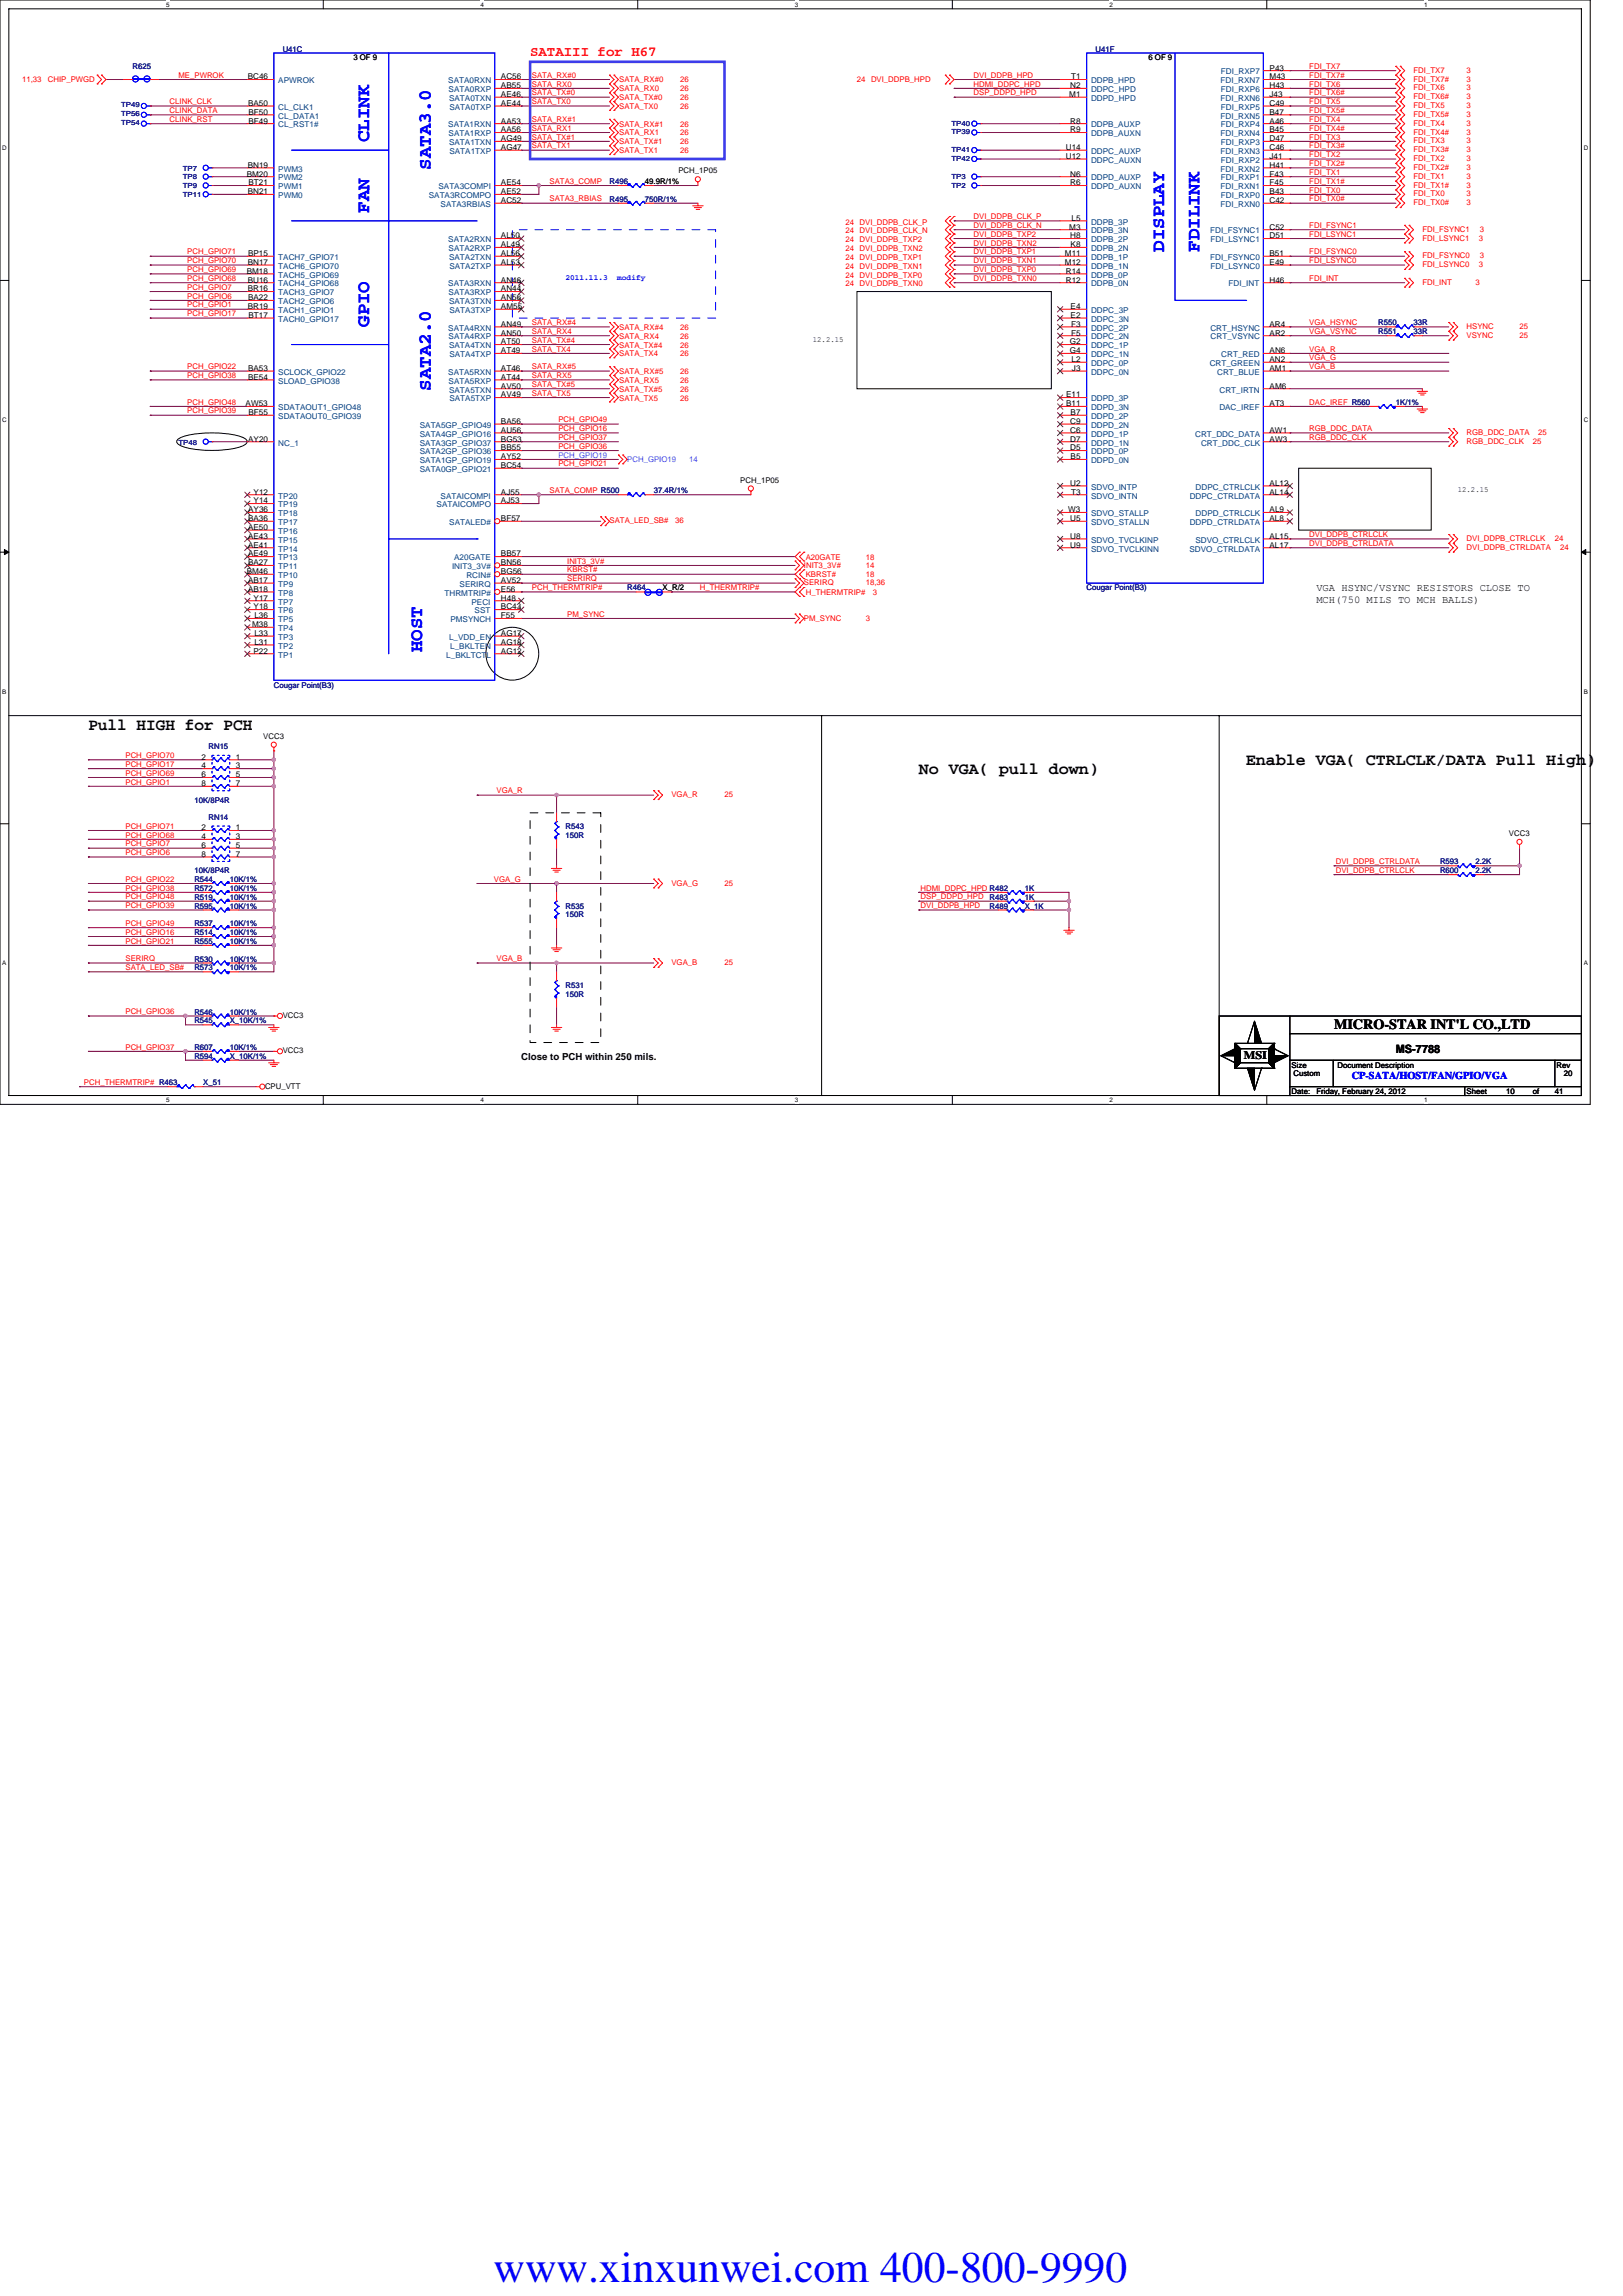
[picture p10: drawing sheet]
<svg xmlns="http://www.w3.org/2000/svg" width="210mm" height="297mm" viewBox="0 0 210 297" stroke-linecap="round" stroke-linejoin="round" font-family="sans-serif">
<defs><g id="words">
<text font-size="5.6" fill="#00f" x="63.9" y="295.3">www.xinxunwei.com 400-800-9990</text>
<g font-size="2.4" fill="#00f">
<text x="47.8" y="18.4" transform="rotate(-90 47.8 18.4)">CLINK</text>
<text x="55.8" y="21.9" transform="rotate(-90 55.8 21.9)">SATA3.0</text>
<text x="47.8" y="27.5" transform="rotate(-90 47.8 27.5)">FAN</text>
<text x="150.6" y="32.6" transform="rotate(-90 150.6 32.6)">DISPLAY</text>
<text x="155.2" y="32.6" transform="rotate(-90 155.2 32.6)">FDILINK</text>
<text x="47.8" y="42.3" transform="rotate(-90 47.8 42.3)">GPIO</text>
<text x="55.8" y="50.5" transform="rotate(-90 55.8 50.5)">SATA2.0</text>
<text x="54.6" y="84.3" transform="rotate(-90 54.6 84.3)">HOST</text>
</g>
<g font-size="2.2">
<text x="11.4" y="94.4">Pull HIGH for PCH</text>
<text x="118.9" y="100.1">No VGA( pull down)</text>
<text x="161.2" y="99">Enable VGA( CTRLCLK/DATA Pull High)</text>
</g>
<text font-size="1.8" fill="#f00" x="68.6" y="7.2">SATAIII for H67</text>
<text font-size="1.8" x="172.6" y="133.1">MICRO-STAR INT'L CO.,LTD</text>
<g font-size="1.5">
<text x="160.9" y="137">MSI</text>
<text x="180.6" y="136.2">MS-7788</text>
</g>
<g font-size="1.4">
<text x="170.3" y="76.5">VGA HSYNC/VSYNC RESISTORS CLOSE TO</text>
<text x="170.3" y="78">MCH(750 MILS TO MCH BALLS)</text>
</g>
<text font-size="1.4" fill="#00f" x="174.9" y="139.6">CP-SATA/HOST/FAN/GPIO/VGA</text>
<text font-size="1.2" x="67.4" y="137.2">Close to PCH within 250 mils.</text>
<g font-size="1" fill="#f00">
<text x="2.9" y="10.7">11,33</text>
<text x="6.2" y="10.7">CHIP_PWGD</text>
<text x="23.1" y="10.1">ME_PWROK</text>
<text x="68.8" y="10.1">SATA_RX#0</text>
<text x="68.8" y="11.2">SATA_RX0</text>
<text x="80.1" y="11.8">SATA_RX0</text>
<text x="80.1" y="10.7">SATA_RX#0</text>
<text x="88" y="11.8">26</text>
<text x="88" y="10.7">26</text>
<text x="110.9" y="10.6">24 DVI_DDPB_HPD</text>
<text x="126" y="11.2">HDMI_DDPC_HPD</text>
<text x="126" y="10.1">DVI_DDPB_HPD</text>
<text x="169.4" y="8.9">FDI_TX7</text>
<text x="169.4" y="10.1">FDI_TX7#</text>
<text x="169.4" y="11.2">FDI_TX6</text>
<text x="182.9" y="10.6">FDI_TX7#</text>
<text x="182.9" y="9.4">FDI_TX7</text>
<text x="182.9" y="11.7">FDI_TX6</text>
<text x="189.7" y="10.6">3</text>
<text x="189.7" y="9.4">3</text>
<text x="189.7" y="11.7">3</text>
<text x="21.9" y="15.8">CLINK_RST</text>
<text x="21.9" y="13.5">CLINK_CLK</text>
<text x="21.9" y="14.6">CLINK_DATA</text>
<text x="68.8" y="12.3">SATA_TX#0</text>
<text x="68.8" y="13.5">SATA_TX0</text>
<text x="68.8" y="15.8">SATA_RX#1</text>
<text x="68.8" y="16.9">SATA_RX1</text>
<text x="80.1" y="13">SATA_TX#0</text>
<text x="80.1" y="14.1">SATA_TX0</text>
<text x="80.1" y="17.5">SATA_RX1</text>
<text x="80.1" y="16.4">SATA_RX#1</text>
<text x="88" y="13">26</text>
<text x="88" y="14.1">26</text>
<text x="88" y="17.5">26</text>
<text x="88" y="16.4">26</text>
<text x="126" y="12.3">DSP_DDPD_HPD</text>
<text x="169.4" y="15.8">FDI_TX4</text>
<text x="169.4" y="16.9">FDI_TX4#</text>
<text x="169.4" y="13.5">FDI_TX5</text>
<text x="169.4" y="14.6">FDI_TX5#</text>
<text x="169.4" y="12.3">FDI_TX6#</text>
<text x="182.9" y="16.3">FDI_TX4</text>
<text x="182.9" y="17.4">FDI_TX4#</text>
<text x="182.9" y="14">FDI_TX5</text>
<text x="182.9" y="15.1">FDI_TX5#</text>
<text x="182.9" y="12.8">FDI_TX6#</text>
<text x="189.7" y="16.3">3</text>
<text x="189.7" y="17.4">3</text>
<text x="189.7" y="14">3</text>
<text x="189.7" y="15.1">3</text>
<text x="189.7" y="12.8">3</text>
<text x="68.8" y="18.1">SATA_TX#1</text>
<text x="68.8" y="19.2">SATA_TX1</text>
<text x="71.1" y="23.8">SATA3_COMP</text>
<text x="80.1" y="18.7">SATA_TX#1</text>
<text x="80.1" y="19.8">SATA_TX1</text>
<text x="88" y="18.7">26</text>
<text x="88" y="19.8">26</text>
<text x="169.4" y="18.1">FDI_TX3</text>
<text x="169.4" y="19.2">FDI_TX3#</text>
<text x="169.4" y="22.6">FDI_TX1</text>
<text x="169.4" y="23.8">FDI_TX1#</text>
<text x="169.4" y="20.3">FDI_TX2</text>
<text x="169.4" y="21.5">FDI_TX2#</text>
<text x="182.9" y="19.7">FDI_TX3#</text>
<text x="182.9" y="18.6">FDI_TX3</text>
<text x="182.9" y="23.1">FDI_TX1</text>
<text x="182.9" y="20.8">FDI_TX2</text>
<text x="182.9" y="22">FDI_TX2#</text>
<text x="189.7" y="19.7">3</text>
<text x="189.7" y="18.6">3</text>
<text x="189.7" y="23.1">3</text>
<text x="189.7" y="20.8">3</text>
<text x="189.7" y="22">3</text>
<text x="71.1" y="26.1">SATA3_RBIAS</text>
<text x="109.4" y="29.1">24 DVI_DDPB_CLK_P</text>
<text x="126" y="29.5">DVI_DDPB_CLK_N</text>
<text x="126" y="28.3">DVI_DDPB_CLK_P</text>
<text x="169.4" y="29.5">FDI_FSYNC1</text>
<text x="169.4" y="24.9">FDI_TX0</text>
<text x="169.4" y="26.1">FDI_TX0#</text>
<text x="182.9" y="25.4">FDI_TX0</text>
<text x="182.9" y="26.6">FDI_TX0#</text>
<text x="182.9" y="24.3">FDI_TX1#</text>
<text x="184" y="30">FDI_FSYNC1</text>
<text x="189.7" y="25.4">3</text>
<text x="189.7" y="26.6">3</text>
<text x="189.7" y="24.3">3</text>
<text x="191.5" y="30">3</text>
<text x="24.2" y="32.9">PCH_GPIO71</text>
<text x="24.2" y="34.1">PCH_GPIO70</text>
<text x="24.2" y="35.2">PCH_GPIO69</text>
<text x="109.4" y="31.3">24 DVI_DDPB_TXP2</text>
<text x="109.4" y="32.5">24 DVI_DDPB_TXN2</text>
<text x="109.4" y="30.2">24 DVI_DDPB_CLK_N</text>
<text x="109.4" y="33.6">24 DVI_DDPB_TXP1</text>
<text x="109.4" y="34.8">24 DVI_DDPB_TXN1</text>
<text x="109.4" y="35.9">24 DVI_DDPB_TXP0</text>
<text x="126" y="30.6">DVI_DDPB_TXP2</text>
<text x="126" y="31.8">DVI_DDPB_TXN2</text>
<text x="126" y="34.1">DVI_DDPB_TXN1</text>
<text x="126" y="32.9">DVI_DDPB_TXP1</text>
<text x="126" y="35.2">DVI_DDPB_TXP0</text>
<text x="169.4" y="30.6">FDI_LSYNC1</text>
<text x="169.4" y="32.9">FDI_FSYNC0</text>
<text x="169.4" y="34.1">FDI_LSYNC0</text>
<text x="184" y="31.1">FDI_LSYNC1</text>
<text x="184" y="34.6">FDI_LSYNC0</text>
<text x="184" y="33.4">FDI_FSYNC0</text>
<text x="191.3" y="31.1">3</text>
<text x="191.3" y="34.6">3</text>
<text x="191.5" y="33.4">3</text>
<text x="24.2" y="40.9">PCH_GPIO17</text>
<text x="24.2" y="36.3">PCH_GPIO68</text>
<text x="24.2" y="37.5">PCH_GPIO7</text>
<text x="24.2" y="38.6">PCH_GPIO6</text>
<text x="24.2" y="39.8">PCH_GPIO1</text>
<text x="109.4" y="37.1">24 DVI_DDPB_TXN0</text>
<text x="126" y="36.3">DVI_DDPB_TXN0</text>
<text x="169.4" y="36.3">FDI_INT</text>
<text x="184" y="36.9">FDI_INT</text>
<text x="190.9" y="36.9">3</text>
<text x="24.2" y="47.8">PCH_GPIO22</text>
<text x="68.8" y="47.8">SATA_RX#5</text>
<text x="68.8" y="42.1">SATA_RX#4</text>
<text x="68.8" y="44.3">SATA_TX#4</text>
<text x="68.8" y="43.2">SATA_RX4</text>
<text x="68.8" y="45.5">SATA_TX4</text>
<text x="80.1" y="45">SATA_TX#4</text>
<text x="80.1" y="43.8">SATA_RX4</text>
<text x="80.1" y="46.1">SATA_TX4</text>
<text x="80.1" y="42.7">SATA_RX#4</text>
<text x="88" y="45">26</text>
<text x="88" y="43.8">26</text>
<text x="88" y="46.1">26</text>
<text x="88" y="42.7">26</text>
<text x="169.4" y="43.2">VGA_VSYNC</text>
<text x="169.4" y="42.1">VGA_HSYNC</text>
<text x="169.4" y="45.5">VGA_R</text>
<text x="169.4" y="46.6">VGA_G</text>
<text x="169.4" y="47.8">VGA_B</text>
<text x="189.7" y="42.6">HSYNC</text>
<text x="189.7" y="43.7">VSYNC</text>
<text x="196.6" y="42.6">25</text>
<text x="196.6" y="43.7">25</text>
<text x="24.2" y="48.9">PCH_GPIO38</text>
<text x="24.2" y="52.3">PCH_GPIO48</text>
<text x="24.2" y="53.5">PCH_GPIO39</text>
<text x="68.8" y="50.1">SATA_TX#5</text>
<text x="68.8" y="48.9">SATA_RX5</text>
<text x="68.8" y="51.2">SATA_TX5</text>
<text x="80.1" y="50.7">SATA_TX#5</text>
<text x="80.1" y="49.5">SATA_RX5</text>
<text x="80.1" y="48.4">SATA_RX#5</text>
<text x="80.1" y="51.8">SATA_TX5</text>
<text x="88" y="50.7">26</text>
<text x="88" y="49.5">26</text>
<text x="88" y="48.4">26</text>
<text x="88" y="51.8">26</text>
<text x="169.4" y="52.3">DAC_IREF R560</text>
<text x="72.2" y="54.6">PCH_GPIO49</text>
<text x="72.2" y="55.8">PCH_GPIO16</text>
<text x="72.2" y="56.9">PCH_GPIO37</text>
<text x="72.2" y="58.1">PCH_GPIO36</text>
<text x="169.4" y="56.9">RGB_DDC_CLK</text>
<text x="169.4" y="55.8">RGB_DDC_DATA</text>
<text x="189.7" y="57.4">RGB_DDC_CLK</text>
<text x="189.7" y="56.3">RGB_DDC_DATA</text>
<text x="198.3" y="57.4">25</text>
<text x="199" y="56.3">25</text>
<text x="71.1" y="63.8">SATA_COMP R500</text>
<text x="72.2" y="60.3">PCH_GPIO21</text>
<text x="78.9" y="67.7">SATA_LED_SB#</text>
<text x="87.3" y="67.7">36</text>
<text x="169.4" y="70.6">DVI_DDPB_CTRLDATA</text>
<text x="169.4" y="69.5">DVI_DDPB_CTRLCLK</text>
<text x="189.7" y="70">DVI_DDPB_CTRLCLK</text>
<text x="189.7" y="71.1">DVI_DDPB_CTRLDATA</text>
<text x="201.2" y="70">24</text>
<text x="201.8" y="71.1">24</text>
<text x="68.8" y="76.3">PCH_THERMTRIP#</text>
<text x="73.4" y="72.9">INIT3_3V#</text>
<text x="73.4" y="74.1">KBRST#</text>
<text x="73.4" y="75.2">SERIRQ</text>
<text x="90.5" y="76.3">H_THERMTRIP#</text>
<text x="104" y="75.7">SERIRQ</text>
<text x="104" y="73.4">INIT3_3V#</text>
<text x="104.2" y="74.7">KBRST#</text>
<text x="104.2" y="77">H_THERMTRIP#</text>
<text x="104.2" y="72.4">A20GATE</text>
<text x="112" y="75.7">18,36</text>
<text x="112" y="73.4">14</text>
<text x="112" y="74.7">18</text>
<text x="112" y="72.4">18</text>
<text x="112.9" y="77">3</text>
<text x="73.4" y="79.8">PM_SYNC</text>
<text x="104" y="80.3">PM_SYNC</text>
<text x="112" y="80.3">3</text>
<text x="16.2" y="98.1">PCH_GPIO70</text>
<text x="16.2" y="99.2">PCH_GPIO17</text>
<text x="16.2" y="100.4">PCH_GPIO69</text>
<text x="16.2" y="101.5">PCH_GPIO1</text>
<text x="16.2" y="107.2">PCH_GPIO71</text>
<text x="64.2" y="102.6">VGA_R</text>
<text x="86.9" y="103.1">VGA_R</text>
<text x="93.7" y="103.1">25</text>
<text x="16.2" y="108.4">PCH_GPIO68</text>
<text x="16.2" y="109.5">PCH_GPIO7</text>
<text x="16.2" y="110.6">PCH_GPIO6</text>
<text x="172.8" y="111.8">DVI_DDPB_CTRLDATA</text>
<text x="172.8" y="112.9">DVI_DDPB_CTRLCLK</text>
<text x="16.2" y="115.2">PCH_GPIO38</text>
<text x="16.2" y="116.4">PCH_GPIO48</text>
<text x="16.2" y="117.5">PCH_GPIO39</text>
<text x="16.2" y="119.8">PCH_GPIO49</text>
<text x="16.2" y="114.1">PCH_GPIO22</text>
<text x="63.9" y="114.1">VGA_G</text>
<text x="86.9" y="114.6">VGA_G</text>
<text x="93.7" y="114.6">25</text>
<text x="119.1" y="116.4">DSP_DDPD_HPD</text>
<text x="119.1" y="117.5">DVI_DDPB_HPD</text>
<text x="119.1" y="115.2">HDMI_DDPC_HPD R482</text>
<text x="16.2" y="125.5">SATA_LED_SB#</text>
<text x="16.2" y="124.4">SERIRQ</text>
<text x="16.2" y="122.1">PCH_GPIO21</text>
<text x="16.2" y="120.9">PCH_GPIO16</text>
<text x="64.2" y="124.4">VGA_B</text>
<text x="86.9" y="124.9">VGA_B</text>
<text x="93.7" y="124.9">25</text>
<text x="16.2" y="131.2">PCH_GPIO36</text>
<text x="16.2" y="135.8">PCH_GPIO37</text>
<text x="10.9" y="140.4">PCH_THERMTRIP# R463</text>
</g>
<g font-size="1" fill="#000080">
<text x="17.1" y="9">R625</text>
<text x="36.6" y="6.7">U41C</text>
<text x="141.7" y="6.7">U41F</text>
<text x="78.9" y="23.8">R496</text>
<text x="78.9" y="26.1">R495</text>
<text x="83.4" y="26.1">750R/1%</text>
<text x="178.3" y="42.1">R550</text>
<text x="178.3" y="43.2">R551</text>
<text x="182.9" y="42.1">33R</text>
<text x="182.9" y="43.2">33R</text>
<text x="180.6" y="52.4">1K/1%</text>
<text x="84.6" y="63.8">37.4R/1%</text>
<text x="81.2" y="76.4">R464</text>
<text x="140.6" y="76.4">Cougar Point(B3)</text>
<text x="35.4" y="89">Cougar Point(B3)</text>
<text x="27" y="97">RN15</text>
<text x="25.1" y="103.8">10K/8P4R</text>
<text x="27" y="106.1">RN14</text>
<text x="73.2" y="107.3">R543</text>
<text x="25.1" y="113">10K/8P4R</text>
<text x="73.2" y="108.4">150R</text>
<text x="186.3" y="111.8">R593</text>
<text x="186.3" y="113">R600</text>
<text x="190.9" y="111.8">2.2K</text>
<text x="190.9" y="113">2.2K</text>
<text x="25.1" y="119.8">R537</text>
<text x="25.1" y="114.1">R544</text>
<text x="25.1" y="117.5">R595</text>
<text x="25.1" y="115.3">R572</text>
<text x="25.1" y="116.4">R519</text>
<text x="29.7" y="119.8">10K/1%</text>
<text x="29.7" y="114.1">10K/1%</text>
<text x="29.7" y="117.5">10K/1%</text>
<text x="29.7" y="115.3">10K/1%</text>
<text x="29.7" y="116.4">10K/1%</text>
<text x="73.2" y="117.5">R535</text>
<text x="73.2" y="118.7">150R</text>
<text x="128" y="116.4">R483</text>
<text x="128" y="117.5">R489</text>
<text x="132.6" y="116.4">1K</text>
<text x="132.6" y="117.5">X_1K</text>
<text x="132.6" y="115.3">1K</text>
<text x="25.1" y="124.4">R530</text>
<text x="25.1" y="125.5">R573</text>
<text x="25.1" y="121">R514</text>
<text x="25.1" y="122.1">R555</text>
<text x="29.7" y="124.4">10K/1%</text>
<text x="29.7" y="125.5">10K/1%</text>
<text x="29.7" y="121">10K/1%</text>
<text x="29.7" y="122.1">10K/1%</text>
<text x="25.1" y="131.3">R546</text>
<text x="29.7" y="131.3">10K/1%</text>
<text x="73.2" y="127.8">R531</text>
<text x="73.2" y="129">150R</text>
<text x="25.1" y="132.4">R545</text>
<text x="25.1" y="137">R594</text>
<text x="25.1" y="135.8">R607</text>
<text x="29.7" y="132.4">X_10K/1%</text>
<text x="29.7" y="137">X_10K/1%</text>
<text x="29.7" y="135.8">10K/1%</text>
<text x="26.3" y="140.4">X_51</text>
</g>
<g font-size="1">
<text x="32" y="10.3">BC46</text>
<text x="45.7" y="7.8">3 OF 9</text>
<text x="64.8" y="11.4">AB55</text>
<text x="64.8" y="10.3">AC56</text>
<text x="138.5" y="11.4">N2</text>
<text x="138.6" y="10.3">T1</text>
<text x="148.6" y="7.8">6 OF 9</text>
<text x="164.3" y="10.3">M43</text>
<text x="164.3" y="11.4">H43</text>
<text x="164.3" y="9.1">P43</text>
<text x="32.1" y="13.7">BA50</text>
<text x="32.2" y="16">BF49</text>
<text x="32.2" y="14.8">BF50</text>
<text x="64.8" y="17.1">AA56</text>
<text x="64.8" y="12.6">AE46</text>
<text x="64.8" y="13.7">AE44</text>
<text x="64.8" y="16">AA53</text>
<text x="138.3" y="12.6">M1</text>
<text x="138.5" y="17.1">R9</text>
<text x="138.5" y="16">R8</text>
<text x="164.3" y="17.1">B45</text>
<text x="164.3" y="14.8">B47</text>
<text x="164.3" y="12.6">J43</text>
<text x="164.3" y="16">A46</text>
<text x="164.3" y="13.7">C49</text>
<text x="31.9" y="22.8">BM20</text>
<text x="32" y="21.7">BN19</text>
<text x="32.2" y="24">BT21</text>
<text x="64.8" y="18.3">AG49</text>
<text x="64.8" y="19.4">AG47</text>
<text x="64.8" y="24">AE54</text>
<text x="83.4" y="23.8">49.9R/1%</text>
<text x="87.8" y="22.4">PCH_1P05</text>
<text x="137.9" y="19.4">U14</text>
<text x="137.9" y="20.6">U12</text>
<text x="138.5" y="24">R6</text>
<text x="138.5" y="22.8">N6</text>
<text x="164.3" y="24">F45</text>
<text x="164.3" y="21.7">H41</text>
<text x="164.3" y="19.4">C46</text>
<text x="164.3" y="22.8">F43</text>
<text x="164.3" y="20.6">J41</text>
<text x="164.3" y="18.3">D47</text>
<text x="32" y="25.1">BN21</text>
<text x="64.8" y="25.1">AE52</text>
<text x="64.8" y="26.3">AC52</text>
<text x="138.3" y="29.7">M3</text>
<text x="138.6" y="28.6">L5</text>
<text x="164.3" y="29.7">C52</text>
<text x="164.3" y="26.3">C42</text>
<text x="164.3" y="25.1">B43</text>
<text x="31.9" y="35.4">BM18</text>
<text x="32" y="34.3">BN17</text>
<text x="32.1" y="33.1">BP15</text>
<text x="64.8" y="32">AL49</text>
<text x="64.8" y="33.1">AL56</text>
<text x="64.8" y="34.3">AL53</text>
<text x="64.8" y="30.8">AL50</text>
<text x="137.8" y="34.3">M12</text>
<text x="137.8" y="33.1">M11</text>
<text x="137.9" y="35.4">R14</text>
<text x="138.5" y="30.8">H8</text>
<text x="138.5" y="32">K8</text>
<text x="164.3" y="33.1">B51</text>
<text x="164.3" y="34.3">E49</text>
<text x="164.3" y="30.8">D51</text>
<text x="32" y="40">BR19</text>
<text x="32" y="37.7">BR16</text>
<text x="32" y="36.6">BU16</text>
<text x="32.1" y="38.8">BA22</text>
<text x="32.2" y="41.1">BT17</text>
<text x="64.8" y="37.7">AN44</text>
<text x="64.8" y="38.8">AN56</text>
<text x="64.8" y="40">AM55</text>
<text x="64.8" y="36.6">AN46</text>
<text x="137.9" y="36.6">R12</text>
<text x="138.5" y="41.1">E2</text>
<text x="138.5" y="40">E4</text>
<text x="164.3" y="36.6">H46</text>
<text x="32.1" y="48">BA53</text>
<text x="64.8" y="43.4">AN50</text>
<text x="64.8" y="44.6">AT50</text>
<text x="64.8" y="45.7">AT49</text>
<text x="64.8" y="48">AT46</text>
<text x="64.8" y="42.3">AN49</text>
<text x="105.2" y="44.2">12.2.15</text>
<text x="138.4" y="45.7">G4</text>
<text x="138.4" y="44.6">G2</text>
<text x="138.6" y="43.4">F5</text>
<text x="138.6" y="42.3">F3</text>
<text x="138.6" y="46.8">L2</text>
<text x="138.7" y="48">J3</text>
<text x="164.3" y="48">AM1</text>
<text x="164.3" y="46.8">AN2</text>
<text x="164.3" y="42.3">AR4</text>
<text x="164.3" y="43.4">AR2</text>
<text x="164.3" y="45.7">AN6</text>
<text x="31.8" y="52.6">AW53</text>
<text x="32.1" y="49.1">BE54</text>
<text x="32.2" y="53.7">BF55</text>
<text x="64.8" y="49.1">AT44</text>
<text x="64.8" y="50.3">AV50</text>
<text x="64.8" y="51.4">AV49</text>
<text x="137.9" y="52.6">B11</text>
<text x="137.9" y="51.4">E11</text>
<text x="138.5" y="53.7">B7</text>
<text x="164.3" y="52.6">AT3</text>
<text x="164.3" y="50.3">AM6</text>
<text x="32.1" y="57.1">AY20</text>
<text x="64.8" y="54.8">BA56</text>
<text x="64.8" y="56">AU56</text>
<text x="64.8" y="57.1">BG53</text>
<text x="64.8" y="58.3">BB55</text>
<text x="64.8" y="59.4">AY52</text>
<text x="138.5" y="54.8">C9</text>
<text x="138.5" y="57.1">D7</text>
<text x="138.5" y="56">C6</text>
<text x="138.5" y="58.3">D5</text>
<text x="138.5" y="59.4">B5</text>
<text x="164.3" y="56">AW1</text>
<text x="164.3" y="57.1">AW3</text>
<text x="32.8" y="65.1">Y14</text>
<text x="32.8" y="64">Y12</text>
<text x="64.8" y="65.1">AJ53</text>
<text x="64.8" y="60.6">BC54</text>
<text x="64.8" y="64">AJ55</text>
<text x="95.8" y="62.4">PCH_1P05</text>
<text x="138.5" y="62.8">U2</text>
<text x="138.6" y="64">T3</text>
<text x="164.3" y="64">AL14</text>
<text x="164.3" y="62.8">AL12</text>
<text x="188.6" y="63.6">12.2.15</text>
<text x="32.1" y="68.6">AE50</text>
<text x="32.1" y="72">AE49</text>
<text x="32.1" y="67.4">BA36</text>
<text x="32.1" y="70.8">AE41</text>
<text x="32.1" y="69.7">AE43</text>
<text x="32.1" y="66.3">AY36</text>
<text x="64.8" y="72">BB57</text>
<text x="64.8" y="67.4">BF57</text>
<text x="138.2" y="66.3">W3</text>
<text x="138.5" y="70.8">U9</text>
<text x="138.5" y="69.7">U8</text>
<text x="138.5" y="67.4">U5</text>
<text x="164.3" y="70.8">AL17</text>
<text x="164.3" y="67.4">AL8</text>
<text x="164.3" y="69.7">AL15</text>
<text x="164.3" y="66.3">AL9</text>
<text x="31.9" y="74.3">BM46</text>
<text x="32.1" y="73.1">BA27</text>
<text x="32.1" y="75.4">AB17</text>
<text x="32.1" y="76.6">AB18</text>
<text x="32.8" y="77.7">Y17</text>
<text x="64.8" y="74.3">BG56</text>
<text x="64.8" y="75.4">AV52</text>
<text x="64.8" y="73.1">BN56</text>
<text x="64.8" y="76.6">E56</text>
<text x="64.8" y="77.7">H48</text>
<text x="85.7" y="76.4">X_R/2</text>
<text x="32.6" y="81.1">M38</text>
<text x="32.8" y="78.8">Y18</text>
<text x="32.9" y="82.3">L33</text>
<text x="32.9" y="83.4">L31</text>
<text x="32.9" y="80">L36</text>
<text x="64.8" y="82.3">AG17</text>
<text x="64.8" y="78.8">BC43</text>
<text x="64.8" y="83.4">AG18</text>
<text x="64.8" y="80">F55</text>
<text x="32.8" y="84.6">P22</text>
<text x="64.8" y="84.6">AG12</text>
<text x="34.1" y="95.6">VCC3</text>
<text x="26.1" y="98.3">2</text>
<text x="26.1" y="99.4">4</text>
<text x="26.1" y="100.6">6</text>
<text x="26.1" y="101.7">8</text>
<text x="30.5" y="98.3">1</text>
<text x="30.5" y="99.4">3</text>
<text x="30.5" y="100.6">5</text>
<text x="30.5" y="101.7">7</text>
<text x="26.1" y="107.4">2</text>
<text x="30.5" y="107.4">1</text>
<text x="26.1" y="108.6">4</text>
<text x="26.1" y="109.7">6</text>
<text x="26.1" y="110.8">8</text>
<text x="30.5" y="108.6">3</text>
<text x="30.5" y="109.7">5</text>
<text x="30.5" y="110.8">7</text>
<text x="195.2" y="108.2">VCC3</text>
<text x="36.6" y="131.7">VCC3</text>
<text x="36.6" y="136.3">VCC3</text>
<text x="34.3" y="140.9">CPU_VTT</text>
<text x="167.1" y="138.1">Size</text>
<text x="167.1" y="141.5">Date:</text>
<text x="167.3" y="139.3">Custom</text>
<text x="170.3" y="141.5">Friday, February 24, 2012</text>
<text x="173.1" y="138.1">Document Description</text>
<text x="189.7" y="141.5">Sheet</text>
<text x="194.9" y="141.5">10</text>
<text x="198.3" y="141.5">of</text>
<text x="201.2" y="141.5">41</text>
<text x="201.4" y="138.1">Rev</text>
<text x="202.3" y="139.3">20</text>
</g>
<g font-size="1" fill="#004080">
<text x="36" y="10.8">APWROK</text>
<text x="58" y="10.8">SATA0RXN</text>
<text x="58" y="11.9">SATA0RXP</text>
<text x="141.2" y="10.8">DDPB_HPD</text>
<text x="141.2" y="11.9">DDPC_HPD</text>
<text x="157.9" y="10.8">FDI_RXN7</text>
<text x="158" y="11.9">FDI_RXP6</text>
<text x="158" y="9.6">FDI_RXP7</text>
<text x="36" y="16.5">CL_RST1#</text>
<text x="36" y="15.3">CL_DATA1</text>
<text x="36" y="14.2">CL_CLK1</text>
<text x="58" y="16.5">SATA1RXN</text>
<text x="58" y="17.6">SATA1RXP</text>
<text x="58.1" y="13.1">SATA0TXN</text>
<text x="58.1" y="14.2">SATA0TXP</text>
<text x="141.2" y="17.6">DDPB_AUXN</text>
<text x="141.2" y="16.5">DDPB_AUXP</text>
<text x="141.2" y="13.1">DDPD_HPD</text>
<text x="157.9" y="17.6">FDI_RXN4</text>
<text x="157.9" y="15.3">FDI_RXN5</text>
<text x="157.9" y="13.1">FDI_RXN6</text>
<text x="158" y="16.5">FDI_RXP4</text>
<text x="158" y="14.2">FDI_RXP5</text>
<text x="36" y="22.2">PWM3</text>
<text x="36" y="23.3">PWM2</text>
<text x="58.1" y="18.8">SATA1TXN</text>
<text x="58.1" y="19.9">SATA1TXP</text>
<text x="141.2" y="19.9">DDPC_AUXP</text>
<text x="141.2" y="23.3">DDPD_AUXP</text>
<text x="141.2" y="21.1">DDPC_AUXN</text>
<text x="157.9" y="22.2">FDI_RXN2</text>
<text x="157.9" y="19.9">FDI_RXN3</text>
<text x="158" y="23.3">FDI_RXP1</text>
<text x="158" y="21.1">FDI_RXP2</text>
<text x="158" y="18.8">FDI_RXP3</text>
<text x="36" y="24.5">PWM1</text>
<text x="36" y="25.6">PWM0</text>
<text x="55.5" y="25.6">SATA3RCOMPO</text>
<text x="56.7" y="24.5">SATA3COMPI</text>
<text x="57" y="26.8">SATA3RBIAS</text>
<text x="141.2" y="29.1">DDPB_3P</text>
<text x="141.2" y="24.5">DDPD_AUXN</text>
<text x="157.9" y="26.8">FDI_RXN0</text>
<text x="157.9" y="24.5">FDI_RXN1</text>
<text x="158" y="25.6">FDI_RXP0</text>
<text x="36" y="33.6">TACH7_GPIO71</text>
<text x="36" y="34.8">TACH6_GPIO70</text>
<text x="36" y="35.9">TACH5_GPIO69</text>
<text x="58" y="31.3">SATA2RXN</text>
<text x="58" y="32.5">SATA2RXP</text>
<text x="58.1" y="33.6">SATA2TXN</text>
<text x="58.1" y="34.8">SATA2TXP</text>
<text x="141.2" y="30.2">DDPB_3N</text>
<text x="141.2" y="32.5">DDPB_2N</text>
<text x="141.2" y="31.3">DDPB_2P</text>
<text x="141.2" y="34.8">DDPB_1N</text>
<text x="141.2" y="33.6">DDPB_1P</text>
<text x="141.2" y="35.9">DDPB_0P</text>
<text x="156.6" y="33.6">FDI_FSYNC0</text>
<text x="156.6" y="30.2">FDI_FSYNC1</text>
<text x="156.6" y="34.8">FDI_LSYNC0</text>
<text x="156.6" y="31.3">FDI_LSYNC1</text>
<text x="36" y="41.6">TACH0_GPIO17</text>
<text x="36" y="40.5">TACH1_GPIO1</text>
<text x="36" y="39.3">TACH2_GPIO6</text>
<text x="36" y="38.2">TACH3_GPIO7</text>
<text x="36" y="37.1">TACH4_GPIO68</text>
<text x="58" y="37.1">SATA3RXN</text>
<text x="58" y="38.2">SATA3RXP</text>
<text x="58.1" y="39.3">SATA3TXN</text>
<text x="58.1" y="40.5">SATA3TXP</text>
<text x="141.2" y="41.6">DDPC_3N</text>
<text x="141.2" y="40.5">DDPC_3P</text>
<text x="141.2" y="37.1">DDPB_0N</text>
<text x="159" y="37.1">FDI_INT</text>
<text x="58" y="42.8">SATA4RXN</text>
<text x="58" y="43.9">SATA4RXP</text>
<text x="58.1" y="45.1">SATA4TXN</text>
<text x="58.1" y="46.2">SATA4TXP</text>
<text x="141.2" y="43.9">DDPC_2N</text>
<text x="141.2" y="42.8">DDPC_2P</text>
<text x="141.2" y="46.2">DDPC_1N</text>
<text x="141.2" y="45.1">DDPC_1P</text>
<text x="141.2" y="47.3">DDPC_0P</text>
<text x="156.5" y="47.3">CRT_GREEN</text>
<text x="156.6" y="42.8">CRT_HSYNC</text>
<text x="156.6" y="43.9">CRT_VSYNC</text>
<text x="158" y="46.2">CRT_RED</text>
<text x="36" y="48.5">SCLOCK_GPIO22</text>
<text x="36" y="49.6">SLOAD_GPIO38</text>
<text x="36" y="53.1">SDATAOUT1_GPIO48</text>
<text x="58" y="48.5">SATA5RXN</text>
<text x="58" y="49.6">SATA5RXP</text>
<text x="58.1" y="50.8">SATA5TXN</text>
<text x="58.1" y="51.9">SATA5TXP</text>
<text x="141.2" y="53.1">DDPD_3N</text>
<text x="141.2" y="51.9">DDPD_3P</text>
<text x="141.2" y="48.5">DDPC_0N</text>
<text x="157.5" y="48.5">CRT_BLUE</text>
<text x="157.8" y="53.1">DAC_IREF</text>
<text x="157.8" y="50.8">CRT_IRTN</text>
<text x="36" y="54.2">SDATAOUT0_GPIO39</text>
<text x="36" y="57.6">NC_1</text>
<text x="54.3" y="55.4">SATA5GP_GPIO49</text>
<text x="54.3" y="56.5">SATA4GP_GPIO16</text>
<text x="54.3" y="57.6">SATA3GP_GPIO37</text>
<text x="54.3" y="58.8">SATA2GP_GPIO36</text>
<text x="54.3" y="59.9">SATA1GP_GPIO19</text>
<text x="141.2" y="55.4">DDPD_2N</text>
<text x="141.2" y="54.2">DDPD_2P</text>
<text x="141.2" y="57.6">DDPD_1N</text>
<text x="141.2" y="56.5">DDPD_1P</text>
<text x="141.2" y="59.9">DDPD_0N</text>
<text x="141.2" y="58.8">DDPD_0P</text>
<text x="154.6" y="56.5">CRT_DDC_DATA</text>
<text x="155.4" y="57.6">CRT_DDC_CLK</text>
<text x="36" y="65.6">TP19</text>
<text x="36" y="64.5">TP20</text>
<text x="54.3" y="61.1">SATA0GP_GPIO21</text>
<text x="56.5" y="65.6">SATAICOMPO</text>
<text x="57" y="64.5">SATAICOMPI</text>
<text x="141.2" y="64.5">SDVO_INTN</text>
<text x="141.2" y="63.4">SDVO_INTP</text>
<text x="153.9" y="64.5">DDPC_CTRLDATA</text>
<text x="154.7" y="63.4">DDPC_CTRLCLK</text>
<text x="36" y="69.1">TP16</text>
<text x="36" y="67.9">TP17</text>
<text x="36" y="66.8">TP18</text>
<text x="36" y="71.4">TP14</text>
<text x="36" y="70.2">TP15</text>
<text x="58.1" y="67.9">SATALED#</text>
<text x="141.2" y="71.4">SDVO_TVCLKINN</text>
<text x="141.2" y="70.2">SDVO_TVCLKINP</text>
<text x="141.2" y="67.9">SDVO_STALLN</text>
<text x="141.2" y="66.8">SDVO_STALLP</text>
<text x="153.9" y="71.4">SDVO_CTRLDATA</text>
<text x="153.9" y="67.9">DDPD_CTRLDATA</text>
<text x="154.7" y="70.2">SDVO_CTRLCLK</text>
<text x="154.7" y="66.8">DDPD_CTRLCLK</text>
<text x="36" y="72.5">TP13</text>
<text x="36" y="73.6">TP11</text>
<text x="36" y="75.9">TP9</text>
<text x="36" y="77.1">TP8</text>
<text x="36" y="74.8">TP10</text>
<text x="57.5" y="77.1">THRMTRIP#</text>
<text x="58.5" y="73.6">INIT3_3V#</text>
<text x="58.8" y="72.5">A20GATE</text>
<text x="59.5" y="75.9">SERIRQ</text>
<text x="60.3" y="74.8">RCIN#</text>
<text x="36" y="82.8">TP3</text>
<text x="36" y="81.6">TP4</text>
<text x="36" y="83.9">TP2</text>
<text x="36" y="80.5">TP5</text>
<text x="36" y="78.2">TP7</text>
<text x="36" y="79.4">TP6</text>
<text x="58.1" y="82.8">L_VDD_EN</text>
<text x="58.3" y="83.9">L_BKLTEN</text>
<text x="58.3" y="80.5">PMSYNCH</text>
<text x="61" y="78.2">PECI</text>
<text x="61.4" y="79.4">SST</text>
<text x="36" y="85.1">TP1</text>
<text x="57.7" y="85.1">L_BKLTCTL</text>
</g>
<g font-size="1" fill="#00f">
<text x="73.2" y="36.3">2011.11.3</text>
<text x="79.9" y="36.3">modify</text>
</g>
<g font-size="1" fill="#0080ff">
<text x="72.2" y="59.2">PCH_GPIO19</text>
<text x="81.2" y="59.7">PCH_GPIO19</text>
<text x="89.2" y="59.7">14</text>
</g>
<g font-size=".9" fill="#000080">
<text x="15.7" y="13.9">TP49</text>
<text x="15.7" y="15">TP56</text>
<text x="15.7" y="16.2">TP54</text>
<text x="123.1" y="16.3">TP40</text>
<text x="123.1" y="17.4">TP39</text>
<text x="23.7" y="22.1">TP7</text>
<text x="23.7" y="23.2">TP8</text>
<text x="123.1" y="23.2">TP3</text>
<text x="123.1" y="20.8">TP42</text>
<text x="123.1" y="19.7">TP41</text>
<text x="23.7" y="25.5">TP11</text>
<text x="23.7" y="24.4">TP9</text>
<text x="123.1" y="24.4">TP2</text>
<text x="23.1" y="57.5">TP48</text>
</g>
<g font-size=".8">
<text x="21.5" y=".8">5</text>
<text x="62.2" y=".8">4</text>
<text x="102.8" y=".8">3</text>
<text x="143.6" y=".8">2</text>
<text x="184.2" y=".8">1</text>
<text x=".3" y="19.4">D</text>
<text x="204.9" y="19.4">D</text>
<text x=".3" y="54.6">C</text>
<text x="204.9" y="54.6">C</text>
<text x=".3" y="89.7">B</text>
<text x="204.9" y="89.7">B</text>
<text x=".3" y="124.9">A</text>
<text x="204.9" y="124.9">A</text>
<text x="21.5" y="142.6">5</text>
<text x="62.2" y="142.6">4</text>
<text x="102.8" y="142.6">3</text>
<text x="143.6" y="142.6">2</text>
<text x="184.2" y="142.6">1</text>
</g>
</g></defs>
<path d="M0 0h205.7v142.9h-205.7zM1.1 1.1h203.5v140.6h-203.5z" fill="none" stroke="#000" stroke-width=".13"/>
<g fill="#fff">
<path d="M21.5 .1h.4v.9h-.4z"/>
<path d="M21.5 141.9h.4v.9h-.4z"/>
</g>
<path d="M41.8 0v1.1M41.8 141.7v1.2" fill="none" stroke="#000" stroke-width=".13"/>
<g fill="#fff">
<path d="M62.2 .1h.4v.9h-.4z"/>
<path d="M62.2 141.9h.4v.9h-.4z"/>
</g>
<path d="M82.5 0v1.1M82.5 141.7v1.2" fill="none" stroke="#000" stroke-width=".13"/>
<g fill="#fff">
<path d="M102.8 .1h.5v.9h-.5z"/>
<path d="M102.8 141.9h.5v.9h-.5z"/>
</g>
<path d="M123.2 0v1.1M123.2 141.7v1.2" fill="none" stroke="#000" stroke-width=".13"/>
<g fill="#fff">
<path d="M143.6 .1h.4v.9h-.4z"/>
<path d="M143.6 141.9h.4v.9h-.4z"/>
</g>
<path d="M163.9 0v1.1M163.9 141.7v1.2" fill="none" stroke="#000" stroke-width=".13"/>
<g fill="#fff">
<path d="M184.2 .1h.5v.9h-.5z"/>
<path d="M184.2 141.9h.5v.9h-.5z"/>
<path d="M.3 18.7h.6v.9h-.6z"/>
<path d="M204.9 18.7h.6v.9h-.6z"/>
<path d="M.3 53.8h.6v1h-.6z"/>
<path d="M204.9 53.8h.6v1h-.6z"/>
</g>
<path d="M0 36.3h1.1M204.6 36.3h1.1" fill="none" stroke="#000" stroke-width=".13"/>
<g fill="#fff">
<path d="M.3 89h.5v.9h-.5z"/>
<path d="M204.9 89h.5v.9h-.5z"/>
</g>
<path d="M0 71.4h1.1M204.6 71.4h1.1" fill="none" stroke="#000" stroke-width=".13"/>
<path d="M.6 71.1l.5 .3-.5 .4zM204.6 71.4l.6-.3v.7z" fill="#000" stroke="#000" stroke-width=".13"/>
<g fill="#fff">
<path d="M.3 124.1h.5v1h-.5z"/>
<path d="M204.9 124.1h.5v1h-.5z"/>
</g>
<g fill="none" stroke="#000" stroke-width=".13">
<path d="M110.9 37.7h25.1v12.6h-25.1zM23 56.9a8 8 0 0 1 4.4-.9 8.1 8.1 0 0 1 4.5 .9l.1 .2-.1 .3a8 8 0 0 1-4.5 .9 7.9 7.9 0 0 1-4.4-.9l-.1-.3zM168 60.6h17.2v8h-17.2zM1.1 92.6h203.5M106.3 92.6v49.1M157.7 92.6v38.8M0 106.6h1.1M204.6 106.6h1.1M157.7 131.4h46.9v10.3h-46.9zM158 136.6l1.8 .9M159.8 137.5h.1M159.8 138.2h.1"/>
<path d="M159.8 135h5v3.2h-5zM159.8 135l.7 .7M160.5 135.7h3.6v1.8h-3.6zM160.5 137.5l-.7 .7M160.5 135.7h.1M161.4 135h.1M162.3 132.1l-.9 2.9M163.2 138.2h.1M163.2 138.2l-.9 2.9M164.1 137.5l.7 .7M164.8 138.2h.1M164.8 135h.1"/>
<path d="M164.8 135.7h.1M164.8 135l-.7 .7M164.8 135.7l1.8 .9M166.9 133.7h37.7M166.9 137.2h37.7M166.9 131.4v10.3M172.5 137.2v3.4M201.2 137.2v3.4M106.3 141.7h.1M166.9 141.7h.1M166.9 140.6h37.7M189.5 141.7h.1"/>
<path d="M189.5 140.6v1.1"/>
<circle cx="66.3" cy="84.6" r="3.4"/>
</g>
<g fill="none" stroke="#800040" stroke-width=".13">
<path d="M13.7 10.3h2.3M19.4 16h.1M19.4 13.7h.1M19.4 14.9h.1M19.4 13.7h12.6M19.4 16h12.6M19.4 14.9h12.6M20.6 10.3h.1M20.6 10.3h11.4M67.4 12.6h.1M67.4 10.3h.1M67.4 18.3h.1"/>
<path d="M67.4 13.7h.1M67.4 16h.1M67.4 17.1h.1M67.4 19.4h.1M67.4 11.4h.1M67.4 12.6h11.5M67.4 10.3h11.5M67.4 18.3h11.5M67.4 13.7h11.5M67.4 16h11.5M67.4 17.1h11.5M67.4 19.4h11.5"/>
<path d="M67.4 11.4h11.5M123.4 12.6h.1M123.4 11.4h.1M123.4 10.3h.1M123.4 12.6h13.8M123.4 10.3h13.8M123.4 11.4h13.8M126.9 19.4h10.3M126.9 17.1h10.3M126.9 16h10.3M166.9 9.1h.1M166.9 9.1h13.7"/>
<path d="M166.9 10.3h.1M166.9 18.3h.1M166.9 19.4h.1M166.9 16h.1M166.9 17.1h.1M166.9 13.7h.1M166.9 14.9h.1M166.9 12.6h.1M166.9 11.4h.1M166.9 12.6h13.7M166.9 10.3h13.7M166.9 18.3h13.7"/>
<path d="M166.9 13.7h13.7M166.9 16h13.7M166.9 17.1h13.7M166.9 19.4h13.7M166.9 11.4h13.7M166.9 14.9h13.7M19.4 33.1h.1M19.4 34.3h.1M19.4 35.4h.1M19.4 36.6h.1M19.4 37.7h.1M19.4 38.9h.1"/>
<path d="M19.4 33.1h12.6M19.4 34.3h12.6M19.4 35.4h12.6M19.4 36.6h12.6M19.4 37.7h12.6M19.4 38.9h12.6M27.4 21.7h4.6M27.4 22.9h4.6M27.4 24h4.6M27.4 25.1h4.6M67.4 24h2.3M67.4 26.3h.1"/>
<path d="M67.4 26.3h12.6M69.7 24h.1M69.7 24v1.1h-2.3M69.7 24h10.3M84.6 26.3h5.7M84.6 24h5.7M123.4 30.9h.1M123.4 32h.1M123.4 29.7h.1M123.4 34.3h.1M123.4 28.6h.1M123.4 33.1h.1"/>
<path d="M123.4 35.4h.1M123.4 36.6h.1M123.4 33.1h13.8M123.4 34.3h13.8M123.4 35.4h13.8M123.4 36.6h13.8M123.4 30.9h13.8M123.4 29.7h13.8M123.4 32h13.8M123.4 28.6h13.8M126.9 20.6h10.3M126.9 24h10.3"/>
<path d="M126.9 22.9h10.3M166.9 30.9h.1M166.9 33.1h.1M166.9 29.7h.1M166.9 34.3h.1M166.9 36.6h.1M166.9 33.1h14.8M166.9 34.3h14.8M166.9 36.6h14.8M166.9 30.9h14.8M166.9 29.7h14.8M166.9 25.1h.1"/>
<path d="M166.9 26.3h.1M166.9 22.9h.1M166.9 24h.1M166.9 20.6h.1M166.9 21.7h.1M166.9 24h13.7M166.9 26.3h13.7M166.9 25.1h13.7M166.9 22.9h13.7M166.9 20.6h13.7M166.9 21.7h13.7M19.4 41.1h.1"/>
<path d="M19.4 41.1h12.6M19.4 48h.1M19.4 40h.1M19.4 49.1h.1M19.4 52.6h.1M19.4 53.7h.1M19.4 48h12.6M19.4 49.1h12.6M19.4 40h12.6M19.4 52.6h12.6M19.4 53.7h12.6M27.4 57.1h4.6"/>
<path d="M67.4 50.3h.1M67.4 48h.1M67.4 49.1h.1M67.4 51.4h.1M67.4 42.3h.1M67.4 44.6h.1M67.4 43.4h.1M67.4 45.7h.1M67.4 48h11.5M67.4 50.3h11.5M67.4 49.1h11.5M67.4 51.4h11.5"/>
<path d="M67.4 42.3h11.5M67.4 44.6h11.5M67.4 43.4h11.5M67.4 45.7h11.5M67.4 56h.1M67.4 57.1h.1M67.4 58.3h.1M67.4 59.4h.1M67.4 57.1h12.6M67.4 56h12.6M67.4 58.3h12.6M67.4 59.4h12.6"/>
<path d="M67.4 54.9h.1M67.4 54.9h12.6M166.9 43.4h.1M166.9 45.7h.1M166.9 46.9h.1M166.9 48h.1M166.9 57.1h.1M166.9 56h.1M166.9 48h20.6M166.9 43.4h12.6M166.9 45.7h20.6M166.9 46.9h20.6"/>
<path d="M166.9 57.1h20.6M166.9 56h20.6M166.9 42.3h.1M166.9 42.3h12.6M166.9 50.3h17.1M166.9 52.6h.1M166.9 52.6h10.3M181.7 52.6h2.3M184 42.3h3.5M184 43.4h3.5M67.4 64h2.3v1.2h-2.3M67.4 67.4h10.3"/>
<path d="M67.4 76.6h.1M67.4 76.6h14.9M67.4 72h35.5M67.4 73.2h.1M67.4 74.3h.1M67.4 75.4h.1M67.4 60.6h.1M67.4 73.2h35.5M67.4 74.3h35.5M67.4 75.4h35.5M67.4 60.6h12.6M69.7 64h.1"/>
<path d="M69.7 64h10.3M84.6 64h12.6M86.9 76.6h.1M86.9 76.6h16M166.9 70.9h.1M166.9 69.7h.1M166.9 70.9h20.6M166.9 69.7h20.6M11.4 98.3h.1M11.4 99.4h.1M11.4 98.3h14.9M11.4 99.4h14.9"/>
<path d="M35.4 97.2v1.1h-4.5M35.4 98.3v1.1h-4.5M35.4 98.3h.1M35.4 99.4v1.2h-4.5M35.4 99.4h.1M67.4 80h.1M67.4 80h35.5M11.4 115.4h.1M11.4 116.6h.1M11.4 117.7h.1M11.4 100.6h.1M11.4 101.7h.1"/>
<path d="M11.4 107.4h.1M11.4 108.6h.1M11.4 109.7h.1M11.4 110.9h.1M11.4 115.4h14.9M11.4 116.6h14.9M11.4 117.7h14.9M11.4 100.6h14.9M11.4 101.7h14.9M11.4 107.4h14.9M11.4 108.6h14.9M11.4 109.7h14.9"/>
<path d="M11.4 110.9h14.9M11.4 114.3h.1M11.4 114.3h14.9M30.9 116.6h4.5M30.9 115.4h4.5M30.9 117.7h4.5M30.9 114.3h4.5M30.9 109.7h4.5M30.9 110.9h4.5M35.4 110.9v3.4M35.4 114.3h.1M35.4 116.6h.1"/>
<path d="M35.4 115.4h.1M35.4 117.7h.1M35.4 108.6h.1M35.4 109.7v1.2M35.4 108.6v1.1M35.4 114.3v6.9M35.4 100.6v1.1h-4.5M35.4 100.6h.1M35.4 101.7v5.7h-4.5M35.4 101.7h.1M35.4 107.4v1.2h-4.5M35.4 107.4h.1"/>
<path d="M35.4 109.7h.1M35.4 110.9h.1M61.7 102.9h.1M61.7 114.3h.1M61.7 114.3h22.9M61.7 102.9h22.9M72 114.3h.1M72 102.9h.1M72 102.9v2.3M72 109.7v2.3M72 114.3v1.1M118.9 117.7h.1"/>
<path d="M118.9 115.4h.1M118.9 115.4h10.3M118.9 117.7h10.3M118.9 116.6h.1M118.9 116.6h10.3M133.7 116.6h.1M133.7 115.4h4.6v1.2M133.7 117.7h4.6M133.7 116.6h4.6M138.3 117.7h.1M138.3 116.6v1.1M138.3 117.7v2.3"/>
<path d="M172.6 113.2h.1M172.6 113.2h14.9M172.6 112h.1M172.6 112h14.9M192 112h4.6M196.6 112v1.2h-4.6M196.6 112h.1M196.6 109.7v2.3M11.4 125.7h.1M11.4 122.3h.1M11.4 120h.1M11.4 121.2h.1"/>
<path d="M11.4 125.7h14.9M11.4 122.3h14.9M11.4 120h14.9M11.4 121.2h14.9M11.4 131.4h.1M11.4 131.4h14.9M11.4 124.6h.1M11.4 136h.1M11.4 124.6h14.9M24 131.4h.1M24 131.4v1.2h2.3M24 136v1.2h2.3"/>
<path d="M24 136h.1M26.3 136h-14.9M30.9 124.6h.1M30.9 122.3h.1M30.9 131.4h4.5M30.9 132.6h4.5M30.9 137.2h4.5M30.9 136h4.5M30.9 120h.1M30.9 121.2h.1M30.9 124.6h4.5M30.9 122.3h4.5"/>
<path d="M30.9 120h4.5M30.9 121.2h4.5M35.4 124.6h.1M35.4 122.3v3.4h-4.5M35.4 120h.1M35.4 121.2v1.1M61.7 124.6h.1M61.7 124.6h22.9M72 120v2.3M72 124.6v1.1M72 130.3v2.3M72 124.6h.1"/>
<path d="M10.3 140.6h.1M10.3 140.6h11.4M26.3 140.6h6.8"/>
</g>
<g fill="#f0f" stroke="#f0f" stroke-width=".13">
<circle cx="69.7" cy="64" r=".22"/>
<circle cx="35.4" cy="115.4" r=".22"/>
<circle cx="35.4" cy="117.7" r=".22"/>
<circle cx="35.4" cy="116.6" r=".22"/>
<circle cx="69.7" cy="24" r=".22"/>
<circle cx="35.4" cy="122.3" r=".22"/>
<circle cx="35.4" cy="124.6" r=".22"/>
<circle cx="24" cy="131.4" r=".22"/>
<circle cx="24" cy="136" r=".22"/>
<circle cx="35.4" cy="120" r=".22"/>
<circle cx="35.4" cy="121.1" r=".22"/>
<circle cx="35.4" cy="114.3" r=".22"/>
<circle cx="138.3" cy="116.6" r=".22"/>
<circle cx="138.3" cy="117.7" r=".22"/>
<circle cx="196.6" cy="112" r=".22"/>
<circle cx="72" cy="114.3" r=".22"/>
<circle cx="72" cy="102.9" r=".22"/>
<circle cx="72" cy="124.6" r=".22"/>
<circle cx="35.4" cy="98.3" r=".22"/>
<circle cx="35.4" cy="99.4" r=".22"/>
<circle cx="35.4" cy="100.6" r=".22"/>
<circle cx="35.4" cy="101.7" r=".22"/>
<circle cx="35.4" cy="107.4" r=".22"/>
<circle cx="35.4" cy="109.7" r=".22"/>
<circle cx="35.4" cy="108.6" r=".22"/>
<circle cx="35.4" cy="110.9" r=".22"/>
</g>
<g fill="none" stroke="#f00" stroke-width=".13">
<path d="M12.6 10.9h.1M12.6 9.7h.1M12.6 9.7l.5 .6-.5 .6M13.1 9.7h.1M13.1 10.9h.1M13.1 9.7l.6 .6-.6 .6M16 10.3h1.1M19.4 13.7h.1M19.4 14.9h.1M19.4 10.3h1.2M32 16h3.4M32 10.3h3.4"/>
<path d="M32 14.9h3.4M32 13.7h3.4M78.9 13.1h.1M78.9 12h.1M78.9 14.3h.1M78.9 18.9h.1M78.9 17.7h.1M78.9 10.9h.1M78.9 16.6h.1M78.9 9.7h.1M78.9 15.4h.1M78.9 12l.5 .6-.5 .5"/>
<path d="M78.9 13.1l.5 .6-.5 .6M78.9 17.7l.5 .6-.5 .6M78.9 10.9l.5 .5-.5 .6M78.9 16.6l.5 .5-.5 .6M78.9 18.9l.5 .5-.5 .6M78.9 9.7l.5 .6-.5 .6M78.9 15.4l.5 .6-.5 .6M79.4 13.1h.1M79.4 12h.1M79.4 14.3h.1M79.4 18.9h.1M79.4 17.7h.1"/>
<path d="M79.4 10.9h.1M79.4 16.6h.1M79.4 9.7h.1M79.4 15.4h.1M79.4 12l.6 .6-.6 .5M79.4 13.1l.6 .6-.6 .6M79.4 17.7l.6 .6-.6 .6M79.4 10.9l.6 .5-.6 .6M79.4 16.6l.6 .5-.6 .6M79.4 18.9l.6 .5-.6 .6M79.4 9.7l.6 .6-.6 .6M79.4 15.4l.6 .6-.6 .6"/>
<path d="M122.3 9.7h.1M122.3 10.9h.1M122.3 9.7l.6 .6-.6 .6M122.9 10.9h.1M122.9 9.7h.1M122.9 9.7l.5 .6-.5 .6M126.9 16h.1M126.9 17.1h.1M137.2 19.4h3.4M137.2 17.1h3.4M137.2 16h3.4M137.2 10.3h3.4"/>
<path d="M137.2 12.6h3.4M137.2 11.4h3.4M163.4 19.4h3.5M163.4 17.1h3.5M163.4 16h3.5M163.4 10.3h3.5M163.4 12.6h3.5M163.4 11.4h3.5M163.4 18.3h3.5M163.4 14.9h3.5M163.4 13.7h3.5M163.4 9.1h3.5"/>
<path d="M180.6 10.9h.1M180.6 9.7h.1M180.6 8.6h.1M180.6 18.9h.1M180.6 17.7h.1M180.6 16.6h.1M180.6 15.4h.1M180.6 14.3h.1M180.6 13.1h.1M180.6 12h.1M180.6 9.7l.6 .6-.6 .6M180.6 8.6l.6 .5-.6 .6"/>
<path d="M180.6 18.9l.6 .5-.6 .6M180.6 17.7l.6 .6-.6 .6M180.6 15.4l.6 .6-.6 .6M180.6 16.6l.6 .5-.6 .6M180.6 13.1l.6 .6-.6 .6M180.6 14.3l.6 .6-.6 .5M180.6 10.9l.6 .5-.6 .6M180.6 12l.6 .6-.6 .5M181.2 10.9h.1M181.2 9.7h.1M181.2 8.6h.1M181.2 18.9h.1"/>
<path d="M181.2 17.7h.1M181.2 16.6h.1M181.2 15.4h.1M181.2 14.3h.1M181.2 13.1h.1M181.2 12h.1M181.2 9.7l.5 .6-.5 .6M181.2 8.6l.5 .5-.5 .6M181.2 18.9l.5 .5-.5 .6M181.2 17.7l.5 .6-.5 .6M181.2 15.4l.5 .6-.5 .6M181.2 16.6l.5 .5-.5 .6"/>
<path d="M181.2 13.1l.5 .6-.5 .6M181.2 14.3l.5 .6-.5 .5M181.2 10.9l.5 .5-.5 .6M181.2 12l.5 .6-.5 .5M27.4 25.1h.1M27.4 24h.1M32 24h3.4M32 34.3h3.4M32 33.1h3.4M32 36.6h3.4M32 35.4h3.4M32 22.9h3.4"/>
<path d="M32 25.1h3.4M32 21.7h3.4M32 38.9h3.4M32 37.7h3.4M78.9 20h.1M79.4 20h.1M80 24h1.2M83.4 24h1.2M89.6 26.6h1.4M89.8 26.9h1M90.1 27.1h.4M90.3 23.5v.5"/>
<path d="M90.3 26.3v.3M122.9 30.3h.1M122.9 31.4h.1M122.9 32.6h.1M122.9 28h.1M122.9 29.1h.1M122.9 33.7h.1M122.9 34.9h.1M122.9 36h.1M122.9 37.1h.1M122.9 30.3l-.6 .6 .6 .5M122.9 31.4l-.6 .6 .6 .6"/>
<path d="M122.9 28l-.6 .6 .6 .5M122.9 29.1l-.6 .6 .6 .6M122.9 32.6l-.6 .5 .6 .6M122.9 33.7l-.6 .6 .6 .6M122.9 34.9l-.6 .5 .6 .6M122.9 36l-.6 .6 .6 .5M123.4 30.3h.1M123.4 31.4h.1M123.4 32.6h.1M123.4 28h.1M123.4 29.1h.1M123.4 33.7h.1"/>
<path d="M123.4 34.9h.1M123.4 36h.1M123.4 37.1h.1M123.4 30.3l-.5 .6 .5 .5M123.4 31.4l-.5 .6 .5 .6M123.4 28l-.5 .6 .5 .5M123.4 29.1l-.5 .6 .5 .6M123.4 32.6l-.5 .5 .5 .6M123.4 33.7l-.5 .6 .5 .6M123.4 34.9l-.5 .5 .5 .6M123.4 36l-.5 .6 .5 .5M126.9 22.9h.1"/>
<path d="M126.9 24h.1M137.2 24h3.4M137.2 29.7h3.4M137.2 28.6h3.4M137.2 32h3.4M137.2 30.9h3.4M137.2 34.3h3.4M137.2 33.1h3.4M137.2 36.6h3.4M137.2 35.4h3.4M137.2 22.9h3.4M137.2 20.6h3.4"/>
<path d="M163.4 24h3.5M163.4 29.7h3.5M163.4 30.9h3.5M163.4 34.3h3.5M163.4 33.1h3.5M163.4 36.6h3.5M163.4 22.9h3.5M163.4 20.6h3.5M163.4 26.3h3.5M163.4 25.1h3.5M163.4 21.7h3.5M180.6 20h.1"/>
<path d="M180.6 25.7h.1M180.6 24.6h.1M180.6 26.9h.1M180.6 23.4h.1M180.6 22.3h.1M180.6 21.1h.1M180.6 24.6l.6 .5-.6 .6M180.6 25.7l.6 .6-.6 .6M180.6 22.3l.6 .6-.6 .5M180.6 23.4l.6 .6-.6 .6M180.6 20l.6 .6-.6 .5M180.6 21.1l.6 .6-.6 .6"/>
<path d="M181.2 20h.1M181.2 25.7h.1M181.2 24.6h.1M181.2 26.9h.1M181.2 23.4h.1M181.2 22.3h.1M181.2 21.1h.1M181.2 24.6l.5 .5-.5 .6M181.2 25.7l.5 .6-.5 .6M181.2 22.3l.5 .6-.5 .5M181.2 23.4l.5 .6-.5 .6M181.2 20l.5 .6-.5 .5"/>
<path d="M181.2 21.1l.5 .6-.5 .6M181.7 37.1h.1M181.7 36h.1M181.7 30.3h.1M181.7 29.1h.1M181.7 31.4h.1M181.7 34.9h.1M181.7 33.7h.1M181.7 32.6h.1M181.7 36l.6 .6-.6 .5M181.7 29.1l.6 .6-.6 .6M181.7 30.3l.6 .6-.6 .5"/>
<path d="M181.7 33.7l.6 .6-.6 .6M181.7 32.6l.6 .5-.6 .6M182.3 37.1h.1M182.3 36h.1M182.3 30.3h.1M182.3 29.1h.1M182.3 31.4h.1M182.3 34.9h.1M182.3 33.7h.1M182.3 32.6h.1M182.3 36l.6 .6-.6 .5M182.3 29.1l.6 .6-.6 .6"/>
<path d="M182.3 30.3l.6 .6-.6 .5M182.3 33.7l.6 .6-.6 .6M182.3 32.6l.6 .5-.6 .6M27.4 57.1h.1M32 52.6h3.4M32 53.7h3.4M32 57.1h3.4M32 41.1h3.4M32 40h3.4M32 48h3.4M32 49.1h3.4M78.9 45.1h.1"/>
<path d="M78.9 44h.1M78.9 50.9h.1M78.9 49.7h.1M78.9 42.9h.1M78.9 48.6h.1M78.9 46.3h.1M78.9 47.4h.1M78.9 41.7h.1M78.9 52h.1M78.9 44l.5 .6-.5 .5M78.9 49.7l.5 .6-.5 .6M78.9 42.9l.5 .5-.5 .6"/>
<path d="M78.9 48.6l.5 .5-.5 .6M78.9 45.1l.5 .6-.5 .6M78.9 47.4l.5 .6-.5 .6M78.9 41.7l.5 .6-.5 .6M78.9 50.9l.5 .5-.5 .6M79.4 45.1h.1M79.4 44h.1M79.4 50.9h.1M79.4 49.7h.1M79.4 42.9h.1M79.4 48.6h.1M79.4 46.3h.1"/>
<path d="M79.4 47.4h.1M79.4 41.7h.1M79.4 52h.1M79.4 44l.6 .6-.6 .5M79.4 49.7l.6 .6-.6 .6M79.4 42.9l.6 .5-.6 .6M79.4 48.6l.6 .5-.6 .6M79.4 45.1l.6 .6-.6 .6M79.4 47.4l.6 .6-.6 .6M79.4 41.7l.6 .6-.6 .6M79.4 50.9l.6 .5-.6 .6M80 58.9h.1"/>
<path d="M80 58.9l.6 .5-.6 .6M80.6 58.9h.1M80.6 58.9l.6 .5-.6 .6M137.2 52.6h3.4M137.2 51.4h3.4M137.2 54.9h3.4M137.2 53.7h3.4M137.2 57.1h3.4M137.2 56h3.4M137.2 59.4h3.4M137.2 58.3h3.4M137.2 41.1h3.4"/>
<path d="M137.2 40h3.4M137.2 43.4h3.4M137.2 42.3h3.4M137.2 45.7h3.4M137.2 44.6h3.4M137.2 48h3.4M137.2 46.9h3.4M163.4 52.6h3.5M163.4 57.1h3.5M163.4 56h3.5M163.4 43.4h3.5M163.4 42.3h3.5"/>
<path d="M163.4 45.7h3.5M163.4 48h3.5M163.4 46.9h3.5M163.4 50.3h3.5M177.2 52.6h1.1M180.6 52.6h1.1M183.3 50.6h1.4M183.3 52.9h1.4M183.6 50.9h.9M183.6 53.1h.9M183.8 51.1h.5M183.8 53.4h.5"/>
<path d="M184 50.3v.3M184 52.6v.3M187.5 42.9h.1M187.5 41.7h.1M187.5 44h.1M187.5 57.7h.1M187.5 56.6h.1M187.5 55.4h.1M187.5 41.7l.5 .6-.5 .6M187.5 42.9l.5 .5-.5 .6M187.5 56.6l.5 .5-.5 .6M187.5 55.4l.5 .6-.5 .6"/>
<path d="M188 42.9h.1M188 41.7h.1M188 44h.1M188 57.7h.1M188 56.6h.1M188 55.4h.1M188 41.7l.6 .6-.6 .6M188 42.9l.6 .5-.6 .6M188 56.6l.6 .5-.6 .6M188 55.4l.6 .6-.6 .6M64 78.9h3.4M64 77.7h3.4"/>
<path d="M77.7 68h.1M77.7 66.9h.1M77.7 66.9l.6 .5-.6 .6M78.3 68h.1M78.3 66.9h.1M78.3 66.9l.6 .5-.6 .6M80 60h.1M80.6 60h.1M82.3 76.6h1.1M85.7 76.6h1.2M97.2 63.5v.5M102.9 76h.1"/>
<path d="M102.9 74.9h.1M102.9 79.4h.1M102.9 73.7h.1M102.9 72.6h.1M102.9 74.9l.5 .5-.5 .6M102.9 79.4l.5 .6-.5 .6M102.9 72.6l.5 .6-.5 .5M103.4 76h.1M103.4 79.4h.1M103.4 79.4l.6 .6-.6 .6M103.4 73.7h.1M103.4 74.9h.1"/>
<path d="M103.4 77.2h.1M103.4 71.4h.1M103.4 72.6h.1M103.4 71.4l-.5 .6 1.1 1.2-1.1 1.1 1.1 1.1-1.1 1.2 .5 .6M104 74.9h.1M104 73.7h.1M104 77.2h.1M104 76h.1M104 72.6h.1M104 71.4h.1M104 73.7l-.6 .6 .6 .6M104 76l-.6 .6 .6 .6"/>
<path d="M104 71.4l-.6 .6 .6 .6M137.2 70.9h3.4M137.2 69.7h3.4M137.2 67.4h3.4M137.2 66.3h3.4M137.2 64h3.4M137.2 62.9h3.4M163.4 70.9h3.5M163.4 69.7h3.5M163.4 67.4h3.5M163.4 66.3h3.5M163.4 64h3.5"/>
<path d="M163.4 62.9h3.5M187.5 70.3h.1M187.5 69.2h.1M187.5 71.4h.1M187.5 69.2l.5 .5-.5 .6M187.5 70.3l.5 .6-.5 .5M188 70.3h.1M188 69.2h.1M188 71.4h.1M188 69.2l.6 .5-.6 .6M188 70.3l.6 .6-.6 .5M26.3 98.3h1.1"/>
<path d="M26.3 99.4h1.1M29.7 98.3h1.2M29.7 99.4h1.2M35.4 97.2h.1M35.4 96.7v.5M64 80h3.4M102.9 80.6h.1M103.4 80.6h.1M26.3 114.3h1.1M26.3 117.7h1.1M26.3 107.4h1.1M26.3 108.6h1.1"/>
<path d="M26.3 109.7h1.1M26.3 110.9h1.1M26.3 100.6h1.1M26.3 101.7h1.1M29.7 114.3h1.2M29.7 107.4h1.2M29.7 108.6h1.2M29.7 109.7h1.2M29.7 110.9h1.2M29.7 117.7h1.2M29.7 100.6h1.2M29.7 101.7h1.2"/>
<path d="M71.3 112.4h1.4M71.5 112.6h1M71.8 112.8h.4M72 112v.4M84.6 103.4h.1M84.6 102.3h.1M84.6 114.9h.1M84.6 113.7h.1M84.6 102.3l.6 .6-.6 .5M84.6 113.7l.6 .6-.6 .6M85.2 103.4h.1M85.2 102.3h.1"/>
<path d="M85.2 114.9h.1M85.2 113.7h.1M85.2 102.3l.5 .6-.5 .5M85.2 113.7l.5 .6-.5 .6M129.2 117.7h1.1M129.2 116.6h1.1M132.6 117.7h1.1M132.6 116.6h1.1M187.5 112h1.1M190.9 112h1.1M196.6 109.3v.4M26.3 131.4h1.1"/>
<path d="M26.3 120h1.1M26.3 124.6h1.1M26.3 125.7h1.1M26.3 132.6h1.1M26.3 137.2h1.1M29.7 131.4h1.2M29.7 120h1.2M29.7 124.6h1.2M29.7 125.7h1.2M29.7 132.6h1.2M29.7 137.2h1.2M34.8 132.9h1.3"/>
<path d="M34.8 137.5h1.3M35 133.2h.9M35 137.7h.9M35.2 133.4h.5M35.2 138h.5M35.4 132.6v.3M35.4 137.2v.3M35.4 131.4h.1M35.4 136h.1M35.4 131.4h.5M35.4 136h.5M71.3 122.6h1.4"/>
<path d="M71.3 132.9h1.4M71.5 122.9h1M71.5 133.2h1M71.8 123.1h.4M71.8 133.4h.4M72 122.3v.3M72 132.6v.3M72 125.7v1.2M72 129.2v1.1M84.6 125.2h.1M84.6 124h.1M84.6 124l.6 .6-.6 .6"/>
<path d="M85.2 125.2h.1M85.2 124h.1M85.2 124l.5 .6-.5 .6M137.6 120.4h1.4M137.8 120.6h1M138.1 120.8h.4M138.3 120v.4M33.1 140.6h.5"/>
<circle cx="90.3" cy="23.2" r=".33"/>
<circle cx="97.1" cy="63.2" r=".33"/>
<circle cx="35.4" cy="96.3" r=".33"/>
<circle cx="196.6" cy="108.9" r=".33"/>
<circle cx="36.2" cy="136" r=".33"/>
<circle cx="36.2" cy="131.4" r=".33"/>
<circle cx="33.9" cy="140.6" r=".33"/>
</g>
<g fill="#000" stroke="#000" stroke-width=".13">
<path d="M158 136.6l1.8-.9v.9zM162.3 132.1l.9 2.9h-.9zM164.8 136.6h1.8l-1.8 .9zM161.4 138.2h.9v2.9z"/>
<path d="M159.8 135l.7 .7v1.8l-.7 .7z" fill-rule="evenodd"/>
<path d="M159.8 135l.7 .7v1.8l-.7 .7z" fill-rule="evenodd"/>
<path d="M159.8 135l.7 .7v1.8l-.7 .7z" fill-rule="evenodd"/>
<path d="M164.8 135v3.2l-.7-.7v-1.8z" fill-rule="evenodd"/>
<path d="M164.8 135v3.2l-.7-.7v-1.8z" fill-rule="evenodd"/>
<path d="M164.8 135v3.2l-.7-.7v-1.8z" fill-rule="evenodd"/>
</g>
<path d="M68.6 105.2h9.1v29.7h-9.1z" fill="none" stroke="#000" stroke-width=".13" stroke-dasharray="1 1 1 1 1 1 1 1"/>
<path d="M68.6 8h25.1v12.6h-25.1z" fill="none" stroke="#8000ff" stroke-width=".34"/>
<path d="M66.3 29.7h26.3v11.4h-26.3z" fill="none" stroke="#00f" stroke-width=".13" stroke-dasharray="1 1 1 1 1 1 1 1"/>
<g fill="none" stroke="#00f" stroke-width=".13">
<path d="M19 13.7h.4M19 14.9h.4M35.4 6.9h28.6v81.1h-28.6zM37.7 19.4h12.6M50.3 6.9v77.7M126.4 16h.5M126.4 17.1h.5M140.6 6.9h22.8v68.5h-22.8zM152 6.9v32h9.2M27 25.1h.4M27 24h.4M37.7 28.6h24"/>
<path d="M81.4 23.8h.1M81.4 23.8l-.2 .2M81.4 23.8l.4 .4M81.8 24.2h.1M82.3 23.8h.1M82.3 23.8l-.5 .4M82.3 23.8l.5 .4M82.8 24.2h.1M83.2 23.8h.1M83.2 23.8l-.4 .4M83.2 23.8l.2 .2M83.4 24h.1"/>
<path d="M126.4 22.9h.5M126.4 24h.5M161.2 38.9h.1M27 57.1h.4M37.7 44.6h12.6M178.3 52.6h.1M178.3 52.6l.2 .2M178.5 52.8h.1M179 52.3h.1M179 52.3l.5 .5M179 52.3l-.5 .5M179.5 52.8h.1"/>
<path d="M179.9 52.3h.1M179.9 52.3l.5 .5M179.9 52.3l-.4 .5M180.4 52.8h.1M180.6 52.6l-.2 .2M50.3 69.7h11.4M61.7 69.7h.1M27.4 99.8v.2M27.4 98.6v.3M27.4 98.3h.1M27.4 99.4h.1M27.7 97.7h-.3v.3"/>
<path d="M27.7 98.1h.1M27.7 99.2h.1M27.7 98.1l.4 .4M27.7 98.1l-.3 .2M27.7 99.2l.4 .5M27.7 99.2l-.3 .2M28.1 97.7h.2M28.1 98.5h.1M28.1 99.7h.1M28.6 98.1h.1M28.6 99.2h.1M28.6 98.1l.4 .4"/>
<path d="M28.6 98.1l-.5 .4M28.6 99.2l.4 .5M28.6 99.2l-.5 .5M28.8 97.7h.2M29 98.5h.1M29 99.7h.1M29.5 97.7h.2v.3M29.5 98.1h.1M29.5 99.2h.1M29.5 98.1l.2 .2M29.5 98.1l-.5 .4M29.5 99.2l.2 .2"/>
<path d="M29.5 99.2l-.5 .5M29.7 98.6v.3M29.7 99.8v.2M27.4 114.3h.1M27.4 111.2v.2h.3M27.4 110.1v.2M27.4 108.9v.3M27.4 107.8v.2M27.4 107.4h.1M27.4 108.6h.1M27.4 109.7h.1M27.4 110.9h.1"/>
<path d="M27.4 117.7h.1M27.4 102.1v.2h.3M27.4 100.9v.3M27.4 100.6h.1M27.4 101.7h.1M27.7 119.8h.1M27.7 114.1h.1M27.7 106.9h-.3v.2M27.7 107.2h.1M27.7 108.4h.1M27.7 109.5h.1M27.7 110.6h.1"/>
<path d="M27.7 117.5h.1M27.7 100.4h.1M27.7 101.5h.1M27.7 119.8l.4 .4M27.7 119.8l-.3 .2M27.7 114.1l.4 .4M27.7 114.1l-.3 .2M27.7 107.2l.4 .5M27.7 107.2l-.3 .2M27.7 108.4l.4 .4M27.7 108.4l-.3 .2M27.7 109.5l.4 .5"/>
<path d="M27.7 109.5l-.3 .2M27.7 110.6l.4 .5M27.7 110.6l-.3 .3M27.7 117.5l.4 .5M27.7 117.5l-.3 .2M27.7 100.4l.4 .4M27.7 100.4l-.3 .2M27.7 101.5l.4 .5M27.7 101.5l-.3 .2M28.1 114.5h.1M28.1 111.4h.2M28.1 106.9h.2"/>
<path d="M28.1 107.7h.1M28.1 108.8h.1M28.1 110h.1M28.1 111.1h.1M28.1 118h.1M28.1 102.3h.2M28.1 100.8h.1M28.1 102h.1M28.6 119.8h.1M28.6 114.1h.1M28.6 107.2h.1M28.6 108.4h.1"/>
<path d="M28.6 109.5h.1M28.6 110.6h.1M28.6 117.5h.1M28.6 100.4h.1M28.6 101.5h.1M28.6 119.8l.4 .4M28.6 119.8l-.5 .4M28.6 114.1l.4 .4M28.6 114.1l-.5 .4M28.6 107.2l.4 .5M28.6 107.2l-.5 .5M28.6 108.4l.4 .4"/>
<path d="M28.6 108.4l-.5 .4M28.6 109.5l.4 .5M28.6 109.5l-.5 .5M28.6 110.6l.4 .5M28.6 110.6l-.5 .5M28.6 117.5l.4 .5M28.6 117.5l-.5 .5M28.6 100.4l.4 .4M28.6 100.4l-.5 .4M28.6 101.5l.4 .5M28.6 101.5l-.5 .5M28.8 111.4h.2"/>
<path d="M28.8 106.9h.2M28.8 102.3h.2M29 114.5h.1M29 107.7h.1M29 108.8h.1M29 110h.1M29 111.1h.1M29 118h.1M29 100.8h.1M29 102h.1M29.5 119.8h.1M29.5 114.1h.1"/>
<path d="M29.5 106.9h.2v.2M29.5 107.2h.1M29.5 108.4h.1M29.5 109.5h.1M29.5 110.6h.1M29.5 117.5h.1M29.5 100.4h.1M29.5 101.5h.1M29.5 119.8l.2 .2M29.5 119.8l-.5 .4M29.5 114.1l.2 .2M29.5 114.1l-.5 .4"/>
<path d="M29.5 107.2l.2 .2M29.5 107.2l-.5 .5M29.5 108.4l.2 .2M29.5 108.4l-.5 .4M29.5 109.5l.2 .2M29.5 109.5l-.5 .5M29.5 110.6l.2 .3M29.5 110.6l-.5 .5M29.5 117.5l.2 .2M29.5 117.5l-.5 .5M29.5 100.4l.2 .2M29.5 100.4l-.5 .4"/>
<path d="M29.5 101.5l.2 .2M29.5 101.5l-.5 .5M29.7 111.2v.2h-.2M29.7 107.8v.2M29.7 108.9v.3M29.7 110.1v.2M29.7 102.1v.2h-.2M29.7 100.9v.3M130.3 116.6h.1M130.3 117.7h.1M130.3 116.6l.2 .2M130.3 117.7l.2 .3"/>
<path d="M130.5 116.8h.1M130.5 118h.1M131 116.4h.1M131 117.5h.1M131 116.4l.4 .4M131 116.4l-.5 .4M131 117.5l.4 .5M131 117.5l-.5 .5M131.4 116.8h.1M131.4 118h.1M131.9 116.4h.1M131.9 117.5h.1"/>
<path d="M131.9 116.4l.5 .4M131.9 116.4l-.5 .4M131.9 117.5l.5 .5M131.9 117.5l-.5 .5M132.4 116.8h.1M132.4 118h.1M132.6 116.6l-.2 .2M132.6 117.7l-.2 .3M188.6 112h.1M188.6 112l.2 .2M188.8 112.2h.1M189.3 111.8h.1"/>
<path d="M189.3 111.8l.4 .4M189.3 111.8l-.5 .4M189.7 112.2h.1M190.2 111.8h.1M190.2 111.8l.4 .4M190.2 111.8l-.5 .4M190.6 112.2h.1M190.9 112l-.3 .2M27.4 120h.1M27.4 131.4h.1M27.4 124.6h.1M27.4 125.7h.1"/>
<path d="M27.4 132.6h.1M27.4 137.2h.1M27.4 124.6l.3 .2M27.4 125.7l.3 .3M27.7 131.2h.1M27.7 124.8h.1M27.7 126h.1M27.7 132.4h.1M27.7 136.9h.1M27.7 131.2l.4 .5M27.7 131.2l-.3 .2M27.7 132.4l.4 .4"/>
<path d="M27.7 132.4l-.3 .2M27.7 136.9l.4 .5M27.7 136.9l-.3 .3M28.1 120.2h.1M28.1 131.7h.1M28.1 124.4h.1M28.1 125.5h.1M28.1 132.8h.1M28.1 137.4h.1M28.1 124.4l.5 .4M28.1 124.4l-.4 .4M28.1 125.5l.5 .5"/>
<path d="M28.1 125.5l-.4 .5M28.6 131.2h.1M28.6 124.8h.1M28.6 126h.1M28.6 132.4h.1M28.6 136.9h.1M28.6 131.2l.4 .5M28.6 131.2l-.5 .5M28.6 132.4l.4 .4M28.6 132.4l-.5 .4M28.6 136.9l.4 .5M28.6 136.9l-.5 .5"/>
<path d="M29 120.2h.1M29 131.7h.1M29 124.4h.1M29 125.5h.1M29 132.8h.1M29 137.4h.1M29 124.4l.5 .4M29 124.4l-.4 .4M29 125.5l.5 .5M29 125.5l-.4 .5M29.5 131.2h.1M29.5 124.8h.1"/>
<path d="M29.5 126h.1M29.5 132.4h.1M29.5 136.9h.1M29.5 131.2l.2 .2M29.5 131.2l-.5 .5M29.5 132.4l.2 .2M29.5 132.4l-.5 .4M29.5 136.9l.2 .3M29.5 136.9l-.5 .5M29.7 124.6l-.2 .2M29.7 125.7l-.2 .3M71.8 128.9h.1"/>
<path d="M71.8 128h.1M71.8 127.1h.1M71.8 128.9l.2 .3M71.8 128l.4 .5M71.8 127.1l.4 .5M72 126.9h.1M72 126.9l-.2 .2M72.2 128.5h.1M72.2 127.6h.1M72.2 128.5l-.4 .4M72.2 127.6l-.4 .4"/>
<circle cx="17.5" cy="10.2" r=".39"/>
<circle cx="18.6" cy="13.7" r=".33"/>
<circle cx="18.6" cy="14.8" r=".33"/>
<circle cx="19" cy="10.2" r=".39"/>
<circle cx="126.1" cy="17.1" r=".33"/>
<circle cx="126.1" cy="16" r=".33"/>
<circle cx="26.6" cy="24" r=".33"/>
<circle cx="26.6" cy="25.1" r=".33"/>
<circle cx="126.1" cy="24" r=".33"/>
<circle cx="126.1" cy="22.8" r=".33"/>
<circle cx="26.6" cy="57.1" r=".33"/>
<circle cx="83.8" cy="76.6" r=".39"/>
<circle cx="85.3" cy="76.6" r=".39"/>
</g>
<g fill="#00f" stroke="#00f" stroke-width=".13">
<path d="M71.8 128.9l.2-.2v.5l-.2-.3 .2-.2z" fill-rule="evenodd"/>
<path d="M71.8 128.9l.2-.2v.5l-.2-.3 .2-.2z" fill-rule="evenodd"/>
<path d="M29.3 120l.2-.2 .2 .2h-.4l.2-.2z" fill-rule="evenodd"/>
<path d="M29.3 120l.2-.2 .2 .2h-.4l.2-.2z" fill-rule="evenodd"/>
<path d="M29.3 131.4l.2-.2 .2 .2h-.4l.2-.2z" fill-rule="evenodd"/>
<path d="M29.3 131.4l.2-.2 .2 .2h-.4l.2-.2z" fill-rule="evenodd"/>
<path d="M81.2 24l.2-.2 .2 .2-.2-.2 .2 .2z" fill-rule="evenodd"/>
<path d="M81.2 24l.2-.2 .2 .2-.2-.2 .2 .2z" fill-rule="evenodd"/>
<path d="M29.3 114.3l.2-.2 .2 .2h-.4l.2-.2z" fill-rule="evenodd"/>
<path d="M29.3 114.3l.2-.2 .2 .2h-.4l.2-.2z" fill-rule="evenodd"/>
<path d="M180.1 52.6h.5l-.2 .2z" fill-rule="evenodd"/>
<path d="M180.1 52.6h.5l-.2 .2z" fill-rule="evenodd"/>
<path d="M29.3 124.6h.4l-.2 .2z" fill-rule="evenodd"/>
<path d="M29.3 124.6h.4l-.2 .2z" fill-rule="evenodd"/>
<path d="M29.3 117.7l.2-.2 .2 .2h-.4l.2-.2z" fill-rule="evenodd"/>
<path d="M29.3 117.7l.2-.2 .2 .2h-.4l.2-.2z" fill-rule="evenodd"/>
<path d="M29.3 125.7h.4l-.2 .3z" fill-rule="evenodd"/>
<path d="M29.3 125.7h.4l-.2 .3z" fill-rule="evenodd"/>
<path d="M83.4 76.6h2.3v.1h-2.3z" fill-rule="evenodd"/>
<path d="M83.4 76.6h2.3v.1h-2.3z" fill-rule="evenodd"/>
<path d="M132.1 116.6h.5l-.2 .2z" fill-rule="evenodd"/>
<path d="M132.1 116.6h.5l-.2 .2z" fill-rule="evenodd"/>
<path d="M29.5 132.4l.2 .2h-.4z" fill-rule="evenodd"/>
<path d="M29.5 132.4l.2 .2h-.4z" fill-rule="evenodd"/>
<path d="M132.1 117.7h.5l-.2 .3z" fill-rule="evenodd"/>
<path d="M132.1 117.7h.5l-.2 .3z" fill-rule="evenodd"/>
<path d="M29.3 137.2l.2-.3 .2 .3h-.4l.2-.3z" fill-rule="evenodd"/>
<path d="M29.3 137.2l.2-.3 .2 .3h-.4l.2-.3z" fill-rule="evenodd"/>
<path d="M17.1 10.2h2.3v.1h-2.3z" fill-rule="evenodd"/>
<path d="M17.1 10.2h2.3v.1h-2.3z" fill-rule="evenodd"/>
<path d="M190.4 112h.5l-.3 .2z" fill-rule="evenodd"/>
<path d="M190.4 112h.5l-.3 .2z" fill-rule="evenodd"/>
</g>
<g fill="none" stroke="#804000" stroke-width=".13">
<path d="M136.8 39.7l.7 .7M137.5 39.7l-.7 .7M136.8 52.2l.7 .7M136.8 51.1l.7 .7M136.8 54.5l.7 .7M136.8 53.4l.7 .7M136.8 56.8l.7 .7M136.8 55.7l.7 .7M136.8 59.1l.7 .7M136.8 58l.7 .7M136.8 40.8l.7 .7M136.8 43.1l.7 .7"/>
<path d="M136.8 42l.7 .7M136.8 45.4l.7 .7M136.8 44.2l.7 .7M136.8 47.7l.7 .7M136.8 46.5l.7 .7M137.5 52.2l-.7 .7M137.5 51.1l-.7 .7M137.5 54.5l-.7 .7M137.5 53.4l-.7 .7M137.5 56.8l-.7 .7M137.5 55.7l-.7 .7M137.5 59.1l-.7 .7"/>
<path d="M137.5 58l-.7 .7M137.5 40.8l-.7 .7M137.5 43.1l-.7 .7M137.5 42l-.7 .7M137.5 45.4l-.7 .7M137.5 44.2l-.7 .7M137.5 47.7l-.7 .7M137.5 46.5l-.7 .7M67.1 78.5l.7 .7M67.1 77.4l.7 .7M67.8 78.5l-.7 .7M67.8 77.4l-.7 .7"/>
<path d="M136.8 70.5l.7 .7M136.8 69.4l.7 .7M136.8 67.1l.7 .7M136.8 66l.7 .7M136.8 63.7l.7 .7M136.8 62.5l.7 .7M137.5 70.5l-.7 .7M137.5 69.4l-.7 .7M137.5 67.1l-.7 .7M137.5 66l-.7 .7M137.5 63.7l-.7 .7M137.5 62.5l-.7 .7"/>
<path d="M166.5 67.1l.7 .7M166.5 66l.7 .7M166.5 63.7l.7 .7M166.5 62.5l.7 .7M167.2 67.1l-.7 .7M167.2 66l-.7 .7M167.2 63.7l-.7 .7M167.2 62.5l-.7 .7"/>
</g>
<circle cx="64.3" cy="76.6" r=".33" fill="#fff" stroke="#f00" stroke-width=".13"/>
<path d="M64 75.4h3.4M64.7 76.6h2.7" fill="none" stroke="#f00" stroke-width=".13"/>
<circle cx="64.3" cy="74.3" r=".33" fill="#fff" stroke="#f00" stroke-width=".13"/>
<path d="M64.7 74.3h2.7" fill="none" stroke="#f00" stroke-width=".13"/>
<circle cx="64.3" cy="73.1" r=".33" fill="#fff" stroke="#f00" stroke-width=".13"/>
<g fill="none" stroke="#f00" stroke-width=".13">
<path d="M64 26.3h3.4M64 25.1h3.4M64 24h3.4M64 54.9h3.4M64 56h3.4M64 57.1h3.4M64 58.3h3.4M64 59.4h3.4M32 68.6h3.4M64 72h3.4M64 60.6h3.4M64 65.2h3.4"/>
<path d="M64 64h3.4M64.7 73.2h2.7"/>
</g>
<path d="M31.7 68.2l.7 .7M32.3 68.2l-.7 .7" fill="none" stroke="#804000" stroke-width=".13"/>
<circle cx="64.3" cy="67.4" r=".33" fill="#fff" stroke="#f00" stroke-width=".13"/>
<g fill="none" stroke="#f00" stroke-width=".13">
<path d="M19.4 16h.1M64 19.4h3.4M64 18.3h3.4M64 17.1h3.4M64 16h3.4M64 13.7h3.4M64 12.6h3.4M64 11.4h3.4M64 10.3h3.4M126.9 19.4h.1M27.4 21.7h.1M27.4 22.9h.1"/>
<path d="M64 38.9h3.4M64 37.7h3.4M64 36.6h3.4M64 34.3h3.4M64 33.1h3.4M64 32h3.4M64 30.9h3.4M80 26.3h1.2M83.4 26.3h1.2M126.9 20.6h.1M64 51.4h3.4M64 50.3h3.4"/>
<path d="M64 49.1h3.4M64 48h3.4M64 45.7h3.4M64 44.6h3.4M64 43.4h3.4M64 42.3h3.4M64 40h3.4M179.5 43.4h1.1M179.5 42.3h1.1M182.9 43.4h1.1M182.9 42.3h1.1M32 67.4h3.4"/>
<path d="M32 72h3.4M32 66.3h3.4M32 65.2h3.4M32 64h3.4M32 70.9h3.4M32 69.7h3.4M32 73.2h3.4M32 75.4h3.4M32 76.6h3.4M32 77.7h3.4M32 78.9h3.4M32 74.3h3.4"/>
<path d="M64.7 67.4h2.7M80 64h1.2M83.4 64h1.2M32 82.3h3.4M32 84.6h3.4M32 81.2h3.4M32 83.4h3.4M32 80h3.4M64 82.3h3.4M64 84.6h3.4M64 83.4h3.4M26.3 115.4h1.1"/>
<path d="M26.3 116.6h1.1M29.7 115.4h1.2M29.7 116.6h1.2M72 105.2v1.1M72 108.6v1.1M72 115.4v1.2M72 118.9v1.1M129.2 115.4h1.1M132.6 115.4h1.1M187.5 113.2h1.1M190.9 113.2h1.1M26.3 121.2h1.1"/>
<path d="M26.3 136h1.1M26.3 122.3h1.1M29.7 121.2h1.2M29.7 136h1.2M29.7 122.3h1.2M21.7 140.6h1.2M25.1 140.6h1.2"/>
</g>
<g fill="none" stroke="#804000" stroke-width=".13">
<path d="M67.1 39.7l.7 .7M67.1 38.5l.7 .7M67.1 37.4l.7 .7M67.1 36.2l.7 .7M67.1 34l.7 .6M67.1 32.8l.7 .7M67.1 31.7l.7 .7M67.1 30.5l.7 .7M67.8 39.7l-.7 .7M67.8 38.5l-.7 .7M67.8 37.4l-.7 .7M67.8 36.2l-.7 .7"/>
<path d="M67.8 34l-.7 .6M67.8 32.8l-.7 .7M67.8 31.7l-.7 .7M67.8 30.5l-.7 .7M31.7 71.7l.7 .7M31.7 67.1l.7 .7M31.7 66l.7 .7M31.7 64.8l.7 .7M31.7 63.7l.7 .7M31.7 79.7l.7 .7M31.7 70.5l.7 .7M31.7 69.4l.7 .7"/>
<path d="M31.7 72.8l.7 .7M31.7 75.1l.7 .7M31.7 76.2l.7 .7M31.7 77.4l.7 .7M31.7 78.5l.7 .7M31.7 74l.7 .7M32.3 75.1l-.7 .7M32.3 74l-.7 .7M32.3 72.8l-.7 .7M32.3 71.7l-.7 .7M32.3 69.4l-.7 .7M32.3 67.1l-.7 .7"/>
<path d="M32.3 66l-.7 .7M32.3 64.8l-.7 .7M32.3 63.7l-.7 .7M32.3 79.7l-.7 .7M32.3 70.5l-.7 .7M32.3 76.2l-.7 .7M32.3 77.4l-.7 .7M32.3 78.5l-.7 .7M31.7 82l.7 .7M31.7 84.2l.7 .7M31.7 80.8l.7 .7M31.7 83.1l.7 .7"/>
<path d="M32.3 82l-.7 .7M32.3 84.2l-.7 .7M32.3 80.8l-.7 .7M32.3 83.1l-.7 .7M67.1 82l.7 .7M67.1 83.1l.7 .7M67.1 84.2l.7 .7M67.8 82l-.7 .7M67.8 83.1l-.7 .7M67.8 84.2l-.7 .7"/>
</g>
<g fill="none" stroke="#00f" stroke-width=".13">
<path d="M19 16h.4M126.4 19.4h.5M27 21.7h.4M27 22.9h.4M81.4 26.1h.1M81.4 26.1l-.2 .2M81.4 26.1l.4 .4M81.8 26.5h.1M82.3 26.1h.1M82.3 26.1l-.5 .4M82.3 26.1l.5 .4M82.8 26.5h.1"/>
<path d="M83.2 26.1h.1M83.2 26.1l-.4 .4M83.2 26.1l.2 .2M83.4 26.3h.1M126.4 20.6h.5M180.8 42.1h.1M180.8 43.2h.1M180.8 42.1l-.2 .2M180.8 42.1l.5 .4M180.8 43.2l-.2 .2M180.8 43.2l.5 .5M181.3 42.5h.1"/>
<path d="M181.3 43.7h.1M181.7 42.1h.1M181.7 43.2h.1M181.7 42.1l-.4 .4M181.7 42.1l.5 .4M181.7 43.2l-.4 .5M181.7 43.2l.5 .5M182.2 42.5h.1M182.2 43.7h.1M182.6 42.1h.1M182.6 43.2h.1M182.6 42.1l-.4 .4"/>
<path d="M182.6 42.1l.3 .2M182.6 43.2l-.4 .5M182.6 43.2l.3 .2M182.9 42.3h.1M182.9 43.4h.1M81.4 63.8h.1M81.4 63.8l-.2 .2M81.4 63.8l.4 .4M81.8 64.2h.1M82.3 63.8h.1M82.3 63.8l-.5 .4M82.3 63.8l.5 .4"/>
<path d="M82.8 64.2h.1M83.2 63.8h.1M83.2 63.8l-.4 .4M83.2 63.8l.2 .2M83.4 64h.1M27.4 115.4h.1M27.4 116.6h.1M27.7 115.2h.1M27.7 116.4h.1M27.7 115.2l.4 .5M27.7 115.2l-.3 .2M27.7 116.4l.4 .4"/>
<path d="M27.7 116.4l-.3 .2M28.1 115.7h.1M28.1 116.8h.1M28.6 115.2h.1M28.6 116.4h.1M28.6 115.2l.4 .5M28.6 115.2l-.5 .5M28.6 116.4l.4 .4M28.6 116.4l-.5 .4M29 115.7h.1M29 116.8h.1M29.5 115.2h.1"/>
<path d="M29.5 116.4h.1M29.5 115.2l.2 .2M29.5 115.2l-.5 .5M29.5 116.4l.2 .2M29.5 116.4l-.5 .4M71.8 108.4h.1M71.8 107.4h.1M71.8 106.5h.1M71.8 118.6h.1M71.8 117.7h.1M71.8 116.8h.1M71.8 108.4l.2 .2"/>
<path d="M71.8 107.4l.4 .5M71.8 106.5l.4 .5M71.8 118.6l.2 .3M71.8 117.7l.4 .5M71.8 116.8l.4 .5M72 106.3h.1M72 116.6h.1M72 106.3l-.2 .2M72 116.6l-.2 .2M72.2 107.9h.1M72.2 107h.1M72.2 118.2h.1"/>
<path d="M72.2 117.3h.1M72.2 107.9l-.4 .5M72.2 107l-.4 .4M72.2 118.2l-.4 .4M72.2 117.3l-.4 .4M130.3 115.4h.1M130.3 115.4l.2 .3M130.5 115.7h.1M131 115.2h.1M131 115.2l.4 .5M131 115.2l-.5 .5M131.4 115.7h.1"/>
<path d="M131.9 115.2h.1M131.9 115.2l.5 .5M131.9 115.2l-.5 .5M132.4 115.7h.1M132.6 115.4l-.2 .3M188.6 113.2h.1M188.6 113.2l.2 .2M188.8 113.4h.1M189.3 112.9h.1M189.3 112.9l.4 .5M189.3 112.9l-.5 .5M189.7 113.4h.1"/>
<path d="M190.2 112.9h.1M190.2 112.9l.4 .5M190.2 112.9l-.5 .5M190.6 113.4h.1M190.9 113.2l-.3 .2M27.4 121.2h.1M27.4 136h.1M27.4 122.3h.1M27.7 120.9h.1M27.7 135.8h.1M27.7 122.1h.1M27.7 120.9l.4 .5"/>
<path d="M27.7 120.9l-.3 .3M27.7 135.8l-.3 .2M27.7 135.8l.4 .4M27.7 122.1l.4 .4M27.7 122.1l-.3 .2M28.1 121.4h.1M28.1 136.2h.1M28.1 122.5h.1M28.6 120.9h.1M28.6 135.8h.1M28.6 122.1h.1M28.6 120.9l.4 .5"/>
<path d="M28.6 120.9l-.5 .5M28.6 135.8l-.5 .4M28.6 135.8l.4 .4M28.6 122.1l.4 .4M28.6 122.1l-.5 .4M29 121.4h.1M29 136.2h.1M29 122.5h.1M29.5 120.9h.1M29.5 135.8h.1M29.5 122.1h.1M29.5 120.9l.2 .3"/>
<path d="M29.5 120.9l-.5 .5M29.5 135.8l.2 .2M29.5 135.8l-.5 .4M29.5 122.1l.2 .2M29.5 122.1l-.5 .4M23.1 140.4h.1M23.1 140.4l-.2 .2M23.1 140.4l.4 .4M23.5 140.8h.1M24 140.4h.1M24 140.4l-.5 .4M24 140.4l.5 .4"/>
<path d="M24.5 140.8h.1M24.9 140.4h.1M24.9 140.4l-.4 .4M24.9 140.4l.2 .2M25.1 140.6h.1"/>
<circle cx="18.6" cy="16" r=".33"/>
<circle cx="126.1" cy="19.4" r=".33"/>
<circle cx="26.6" cy="21.7" r=".33"/>
<circle cx="26.6" cy="22.8" r=".33"/>
<circle cx="126.1" cy="20.6" r=".33"/>
</g>
<g fill="#00f" stroke="#00f" stroke-width=".13">
<path d="M29.3 121.2l.2-.3 .2 .3h-.4l.2-.3z" fill-rule="evenodd"/>
<path d="M29.3 121.2l.2-.3 .2 .3h-.4l.2-.3z" fill-rule="evenodd"/>
<path d="M190.4 113.2h.5l-.3 .2z" fill-rule="evenodd"/>
<path d="M190.4 113.2h.5l-.3 .2z" fill-rule="evenodd"/>
<path d="M180.8 42.1l.3 .2h-.5l.2-.2 .3 .2z" fill-rule="evenodd"/>
<path d="M180.8 42.1l.3 .2h-.5l.2-.2 .3 .2z" fill-rule="evenodd"/>
<path d="M81.2 26.3l.2-.2 .2 .2-.2-.2 .2 .2z" fill-rule="evenodd"/>
<path d="M81.2 26.3l.2-.2 .2 .2-.2-.2 .2 .2z" fill-rule="evenodd"/>
<path d="M23.1 140.4l.2 .2h-.4l.2-.2 .2 .2z" fill-rule="evenodd"/>
<path d="M23.1 140.4l.2 .2h-.4l.2-.2 .2 .2z" fill-rule="evenodd"/>
<path d="M81.2 64l.2-.2 .2 .2-.2-.2 .2 .2z" fill-rule="evenodd"/>
<path d="M81.2 64l.2-.2 .2 .2-.2-.2 .2 .2z" fill-rule="evenodd"/>
<path d="M180.8 43.2l.3 .2h-.5l.2-.2 .3 .2z" fill-rule="evenodd"/>
<path d="M180.8 43.2l.3 .2h-.5l.2-.2 .3 .2z" fill-rule="evenodd"/>
<path d="M29.3 136l.2-.2 .2 .2h-.4l.2-.2z" fill-rule="evenodd"/>
<path d="M29.3 136l.2-.2 .2 .2h-.4l.2-.2z" fill-rule="evenodd"/>
<path d="M132.1 115.4h.5l-.2 .3z" fill-rule="evenodd"/>
<path d="M132.1 115.4h.5l-.2 .3z" fill-rule="evenodd"/>
<path d="M29.3 115.4l.2-.2 .2 .2h-.4l.2-.2z" fill-rule="evenodd"/>
<path d="M29.3 115.4l.2-.2 .2 .2h-.4l.2-.2z" fill-rule="evenodd"/>
<path d="M71.8 108.4l.2-.3v.5l-.2-.2 .2-.3z" fill-rule="evenodd"/>
<path d="M71.8 108.4l.2-.3v.5l-.2-.2 .2-.3z" fill-rule="evenodd"/>
<path d="M29.3 122.3l.2-.2 .2 .2h-.4l.2-.2z" fill-rule="evenodd"/>
<path d="M29.3 122.3l.2-.2 .2 .2h-.4l.2-.2z" fill-rule="evenodd"/>
<path d="M29.3 116.6l.2-.2 .2 .2h-.4l.2-.2z" fill-rule="evenodd"/>
<path d="M29.3 116.6l.2-.2 .2 .2h-.4l.2-.2z" fill-rule="evenodd"/>
<path d="M71.8 118.6l.2-.2v.5l-.2-.3 .2-.2z" fill-rule="evenodd"/>
<path d="M71.8 118.6l.2-.2v.5l-.2-.3 .2-.2z" fill-rule="evenodd"/>
</g>
<g fill="#f0f" stroke="#f0f" stroke-width=".13">
<circle cx="69.7" cy="64" r=".22"/>
<circle cx="35.4" cy="115.4" r=".22"/>
<circle cx="35.4" cy="117.7" r=".22"/>
<circle cx="35.4" cy="116.6" r=".22"/>
<circle cx="69.7" cy="24" r=".22"/>
<circle cx="35.4" cy="122.3" r=".22"/>
<circle cx="35.4" cy="124.6" r=".22"/>
<circle cx="24" cy="131.4" r=".22"/>
<circle cx="24" cy="136" r=".22"/>
<circle cx="35.4" cy="120" r=".22"/>
<circle cx="35.4" cy="121.1" r=".22"/>
<circle cx="35.4" cy="114.3" r=".22"/>
<circle cx="138.3" cy="116.6" r=".22"/>
<circle cx="138.3" cy="117.7" r=".22"/>
<circle cx="196.6" cy="112" r=".22"/>
<circle cx="72" cy="114.3" r=".22"/>
<circle cx="72" cy="102.9" r=".22"/>
<circle cx="72" cy="124.6" r=".22"/>
<circle cx="35.4" cy="98.3" r=".22"/>
<circle cx="35.4" cy="99.4" r=".22"/>
<circle cx="35.4" cy="100.6" r=".22"/>
<circle cx="35.4" cy="101.7" r=".22"/>
<circle cx="35.4" cy="107.4" r=".22"/>
<circle cx="35.4" cy="109.7" r=".22"/>
<circle cx="35.4" cy="108.6" r=".22"/>
<circle cx="35.4" cy="110.9" r=".22"/>
</g>
<use href="#words"/>
</svg>
